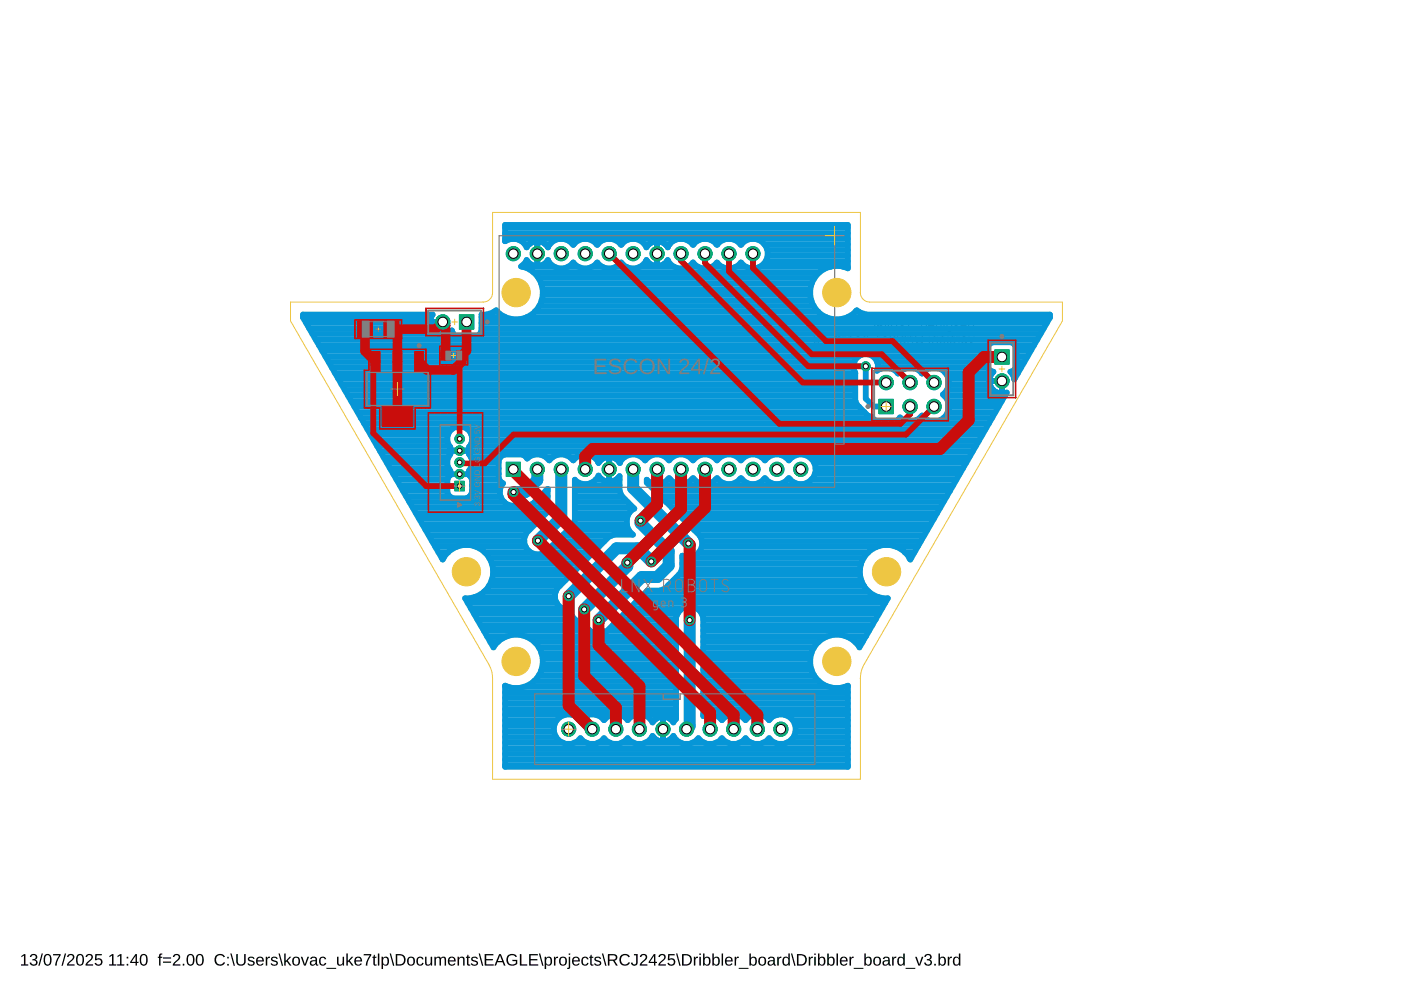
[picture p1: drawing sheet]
<svg xmlns="http://www.w3.org/2000/svg" width="297mm" height="210mm" viewBox="0 0 297 210" stroke-linecap="round" stroke-linejoin="round" font-family="sans-serif">
<path d="M4.5 202.7l.6-.4h.3v2.2h.6v.2h-1.5v-.2h.6v-1.9l-.6 .4zM6.6 202.4a.71 .71 0 0 1 1 0 .71 .71 0 0 1 0 1l-.2 .1a.69 .69 0 0 1 .5 .9 .69 .69 0 0 1-1 .3l-.6-.4v-.2h.3a.49 .49 0 0 0 .7 .4 .49 .49 0 0 0 .2-.8l-.6-.1v-.2a.47 .47 0 0 0 .7-.3 .47 .47 0 0 0-.4-.6 .47 .47 0 0 0-.6 .4h-.3zM8.8 202.2h.3l-.7 2.6h-.3zM9.6 202.4a.91 .91 0 0 1 1.1 .1 .91 .91 0 0 1 .2 1 .89 .89 0 0 1-.3 1.1 .89 .89 0 0 1-1.1-.2l-.2-.5v-.8zM9.8 202.6a1.65 1.65 0 0 0 .1 1.9h.2a1.12 1.12 0 0 0 .5-1.6l-.3-.4zM11.3 202.3h1.6l-.7 1.6-.2 .8h-.3a3.8 3.8 0 0 1 .9-2.1h-1.3zM13.7 202.2h.3l-.7 2.6h-.3zM14.5 202.4a.79 .79 0 0 1 1.2 .2 .79 .79 0 0 1-.5 1.1l-.7 .8h1.3v.2h-1.6l.1-.4 .5-.6a.72 .72 0 0 0 .4-1.2l-.5 .1-.2 .3h-.3zM16.5 202.4a.91 .91 0 0 1 1.1 .1 .91 .91 0 0 1 .2 1 .89 .89 0 0 1-.3 1.1 .89 .89 0 0 1-1.2-.2l-.2-.5v-.8zM16.7 202.6a1.65 1.65 0 0 0 .1 1.9h.2a1.12 1.12 0 0 0 .4-1.6l-.3-.4zM18.4 202.4a.79 .79 0 0 1 1.2 .2 .79 .79 0 0 1-.4 1.1l-.7 .8h1.2v.2h-1.6l.1-.4 .5-.6a.72 .72 0 0 0 .4-1.2l-.5 .1-.1 .3h-.4zM20.2 202.3h1.4v.3h-1.1l-.1 .7a.83 .83 0 0 1 1.2 .2 .83 .83 0 0 1-.1 1.1 .83 .83 0 0 1-1.2 0l-.2-.4 .3-.1a.55 .55 0 0 0 .8 .3 .55 .55 0 0 0 .1-.9 .55 .55 0 0 0-.9 .1h-.3zM23.2 202.7l.6-.4h.3v2.2h.6v.2h-1.6v-.2h.7v-1.9l-.6 .4zM24.9 202.7l.6-.4h.3v2.2h.6v.2h-1.6v-.2h.7v-1.9l-.6 .4zM26.9 202.9h.3v.3h-.3zM26.9 204.4h.3v.3h-.3zM28.7 202.3h.3v1.6h.4v.3h-.4v.5h-.3v-.5h-1.1v-.3zM28.7 202.6l-.8 1.3h.8zM30 202.4a.91 .91 0 0 1 1 .1 .91 .91 0 0 1 .3 1 .89 .89 0 0 1-.3 1.1 .89 .89 0 0 1-1.2-.2l-.2-.5v-.8zM30.2 202.6a1.65 1.65 0 0 0 .1 1.9h.2a1.12 1.12 0 0 0 .4-1.6l-.3-.4zM33.8 202.3l.6-.1v.2l-.4 .2v.3h.4v.2h-.4v1.6h-.3v-1.6h-.2v-.2h.2zM34.6 203h1.7v.2h-1.7zM34.6 203.9h1.7v.2h-1.7zM36.9 202.4a.79 .79 0 0 1 1.2 .2 .79 .79 0 0 1-.4 1.1l-.7 .8h1.2v.2h-1.6l.1-.4 .6-.6a.72 .72 0 0 0 .3-1.2l-.5 .1-.1 .3h-.4zM38.7 204.3h.4v.4h-.4zM39.9 202.4a.91 .91 0 0 1 1.1 .1 .91 .91 0 0 1 .2 1 .89 .89 0 0 1-.3 1.1 .89 .89 0 0 1-1.1-.2l-.2-.5v-.8zM40.1 202.6a1.65 1.65 0 0 0 .1 1.9h.2a1.12 1.12 0 0 0 .5-1.6l-.3-.4zM41.9 202.4a.91 .91 0 0 1 1 .1 .91 .91 0 0 1 .3 1 .89 .89 0 0 1-.3 1.1 .89 .89 0 0 1-1.2-.2l-.2-.5v-.8zM42 202.6a1.65 1.65 0 0 0 .2 1.9h.2a1.12 1.12 0 0 0 .4-1.6l-.3-.4zM45.8 202.6a1.21 1.21 0 0 1 1.9 .3l-.3 .1a.9 .9 0 0 0-1.3-.3 .9 .9 0 0 0-.2 1.3 .84 .84 0 0 0 .8 .5 .84 .84 0 0 0 .7-.5l.3 .1a1.25 1.25 0 0 1-1.8 .4 1.25 1.25 0 0 1-.1-1.9zM48.2 202.9h.3v.3h-.3zM48.2 204.4h.3v.3h-.3zM48.8 202.2h.3l.7 2.6h-.3zM50.1 202.3h.3v1.5a.68 .68 0 0 0 .7 .7 .68 .68 0 0 0 .7-.7v-1.5h.3v1.5a1.01 1.01 0 0 1-1 1 1.01 1.01 0 0 1-1-1zM52.7 203a.85 .85 0 0 1 1.3 .3h-.3a.39 .39 0 0 0-.5-.3 .39 .39 0 0 0-.3 .5l.2 .1a.67 .67 0 0 1 .7 .2 .67 .67 0 0 1 .1 .7 .91 .91 0 0 1-1.4-.2l.2-.1a.45 .45 0 0 0 .6 .4 .45 .45 0 0 0 .3-.5l-.1-.1a.82 .82 0 0 1-.9-.8zM54.5 203.1a.85 .85 0 0 1 1-.2 .85 .85 0 0 1 .4 1h-1.3a.54 .54 0 0 0 .3 .6 .54 .54 0 0 0 .7-.3l.3 .1a.92 .92 0 0 1-1.3 .3 .92 .92 0 0 1-.2-1.3zM54.8 203.2l-.2 .4h1l-.3-.5zM56.3 202.9h.3l.1 .3 .1-.3 .4-.1v.3h-.3l-.2 .3v1.3h-.4zM57.6 203a.85 .85 0 0 1 1.3 .3h-.3a.39 .39 0 0 0-.5-.3 .39 .39 0 0 0-.3 .5l.2 .1a.67 .67 0 0 1 .7 .2 .67 .67 0 0 1 .1 .7 .91 .91 0 0 1-1.4-.2l.3-.1a.45 .45 0 0 0 .5 .4 .45 .45 0 0 0 .3-.5l-.1-.1a.82 .82 0 0 1-.9-.8zM59 202.2h.3l.7 2.6h-.3zM60.3 202.2h.3v1.6l.8-.9h.4l-.8 .8 .8 1h-.4l-.6-.8-.2 .2v.6h-.3zM62.2 203.1a.94 .94 0 0 1 1.4 .5 .94 .94 0 0 1-1.1 1.1l-.3-.2-.2-.4zM62.5 203.1a.86 .86 0 0 0 .3 1.4 .79 .79 0 0 0 .5-.7 .79 .79 0 0 0-.5-.7zM63.8 202.9h.3l.5 1.6 .6-1.6h.3l-.7 1.8h-.3zM66 202.9a.74 .74 0 0 1 .8-.1 .74 .74 0 0 1 .4 .7v.9l.3 .1v.2h-.4l-.2-.3a.63 .63 0 0 1-.8 .4 .63 .63 0 0 1-.4-.8 .63 .63 0 0 1 .8-.4h.4a.42 .42 0 0 0-.3-.5 .42 .42 0 0 0-.5 .3l-.3-.1zM66.1 203.9a.41 .41 0 0 0 .1 .7 .41 .41 0 0 0 .6-.4l.1-.4zM67.9 203.1a.76 .76 0 0 1 1.3 .3h-.4a.48 .48 0 0 0-.6-.3 .48 .48 0 0 0-.2 .7 .48 .48 0 0 0 .2 .7 .48 .48 0 0 0 .7-.4l.3 .1a.79 .79 0 0 1-1 .5 .79 .79 0 0 1-.6-.9zM69.2 205.2h2.1v.2h-2.1zM71.5 202.9h.3v1.1a.45 .45 0 0 0 .5 .5 .45 .45 0 0 0 .3-.6v-1h.3l.1 1.8h-.3v-.3a.63 .63 0 0 1-.8 .3 .63 .63 0 0 1-.4-.6zM73.4 202.2h.3v1.6l.9-.9h.3l-.7 .8 .8 1h-.4l-.6-.8-.3 .2v.6h-.3zM75.3 203.1a.85 .85 0 0 1 1.1-.2 .85 .85 0 0 1 .4 1h-1.4a.54 .54 0 0 0 .4 .6 .54 .54 0 0 0 .6-.3l.3 .1a.92 .92 0 0 1-1.3 .3 .92 .92 0 0 1-.2-1.3zM75.6 203.2l-.2 .4h1l-.3-.5zM77.1 202.3h1.6l-.7 1.6-.1 .8h-.3a3.8 3.8 0 0 1 .8-2.1h-1.3zM79.3 202.4h.2v.5h.3v.2h-.3v1.2l.1 .2h.2v.2h-.5l-.1-.1v-1.5h-.3v-.2h.3zM80.1 202.2h.3v2.5h-.3zM80.9 202.9h.3v.3a.71 .71 0 0 1 .9-.3 .71 .71 0 0 1 .4 .9 .76 .76 0 0 1-1 .9l-.3-.3v1.1h-.3zM81.4 203.1a.84 .84 0 0 0 .3 1.4 .83 .83 0 0 0 0-1.4zM82.6 202.2h.3l.7 2.6h-.3zM83.9 202.3h.8a1.22 1.22 0 0 1 1.3 1.2 1.22 1.22 0 0 1-1.2 1.2h-.9zM84.2 202.6v1.9h.6a1 1 0 0 0 .8-1.3 1 1 0 0 0-1.4-.6zM86.5 203.1a.94 .94 0 0 1 1.5 .5 .94 .94 0 0 1-1.1 1.1l-.4-.2-.2-.4zM86.9 203.1a.86 .86 0 0 0 .2 1.4 .79 .79 0 0 0 .6-.7 .79 .79 0 0 0-.5-.7zM88.5 203.1a.76 .76 0 0 1 1.3 .3h-.3a.48 .48 0 0 0-.7-.3 .48 .48 0 0 0-.2 .7 .48 .48 0 0 0 .2 .7 .48 .48 0 0 0 .7-.4l.3 .1a.79 .79 0 0 1-.9 .5 .79 .79 0 0 1-.6-.9zM90.1 202.9h.3v1.1a.45 .45 0 0 0 .5 .5 .45 .45 0 0 0 .4-.6v-1h.3v1.8h-.3v-.3a.63 .63 0 0 1-.7 .3 .63 .63 0 0 1-.5-.6zM92.1 202.9h.3v.3a.58 .58 0 0 1 .5-.4 .58 .58 0 0 1 .6 .4 .58 .58 0 0 1 .7-.4 .58 .58 0 0 1 .4 .7v1.2h-.3l-.1-1.4a.41 .41 0 0 0-.5-.2 .41 .41 0 0 0-.2 .5v1.1h-.3v-1.4a.41 .41 0 0 0-.6-.2 .41 .41 0 0 0-.2 .5v1.1h-.3zM95.2 203.1a.85 .85 0 0 1 1-.2 .85 .85 0 0 1 .4 1h-1.3a.54 .54 0 0 0 .3 .6 .54 .54 0 0 0 .7-.3l.3 .1a.92 .92 0 0 1-1.4 .3 .92 .92 0 0 1-.1-1.3zM95.4 203.2l-.1 .4h1l-.3-.5zM97 202.9h.3v.3a.63 .63 0 0 1 .7-.4 .63 .63 0 0 1 .5 .7v1.2h-.3v-1.2a.45 .45 0 0 0-.5-.5 .45 .45 0 0 0-.4 .6v1.1h-.3zM99.1 202.4h.2v.5h.4v.2h-.4v1.2l.1 .2h.3v.2h-.5l-.2-.1v-1.5h-.2v-.2h.2zM100.1 203a.85 .85 0 0 1 1.2 .3h-.3a.39 .39 0 0 0-.4-.3 .39 .39 0 0 0-.3 .5l.2 .1a.67 .67 0 0 1 .7 .2 .67 .67 0 0 1 .1 .7 .91 .91 0 0 1-1.5-.2l.3-.1a.45 .45 0 0 0 .5 .4 .45 .45 0 0 0 .4-.5l-.1-.1a.82 .82 0 0 1-1-.8zM101.5 202.2h.3l.7 2.6h-.3zM102.8 202.3h1.8v.3h-1.5v.7h1.4v.3h-1.4v.9h1.6v.2h-1.9zM105.8 202.3h.4l1 2.4h-.4l-.2-.7h-1.1l-.3 .7h-.4zM106 202.5l-.4 1.3h.9zM107.7 202.6a1.27 1.27 0 0 1 1.9 .2l-.3 .1a.93 .93 0 0 0-1.3-.2 .93 .93 0 0 0-.2 1.3 1.03 1.03 0 0 0 1.6 .2v-.4h-.8v-.3h1.1v.8a1.33 1.33 0 0 1-1.9 .2 1.33 1.33 0 0 1-.1-1.9zM110.2 202.3h.4v2.2h1.2v.2h-1.6zM112.2 202.3h1.8v.3h-1.5v.7h1.4v.3h-1.4v.9h1.6v.2h-1.9zM114.3 202.2h.2l.7 2.6h-.2zM115.5 202.9h.3v.3a.71 .71 0 0 1 .9-.3 .71 .71 0 0 1 .4 .9 .76 .76 0 0 1-1 .9l-.3-.3v1.1h-.3zM116 203.1a.84 .84 0 0 0 .3 1.4 .83 .83 0 0 0 0-1.4zM117.4 202.9h.3l.1 .3 .1-.3 .4-.1v.3h-.3l-.2 .3v1.3h-.4zM118.7 203.1a.94 .94 0 0 1 1.5 .5 .94 .94 0 0 1-1.1 1.1l-.4-.2-.1-.4zM119.1 203.1a.86 .86 0 0 0 .3 1.4 .79 .79 0 0 0 .5-.7 .79 .79 0 0 0-.5-.7zM120.6 202.2h.3v.3h-.3zM120.6 202.9h.3v2.1a.45 .45 0 0 1-.6 .4v-.2l.3-.1zM121.5 203.1a.85 .85 0 0 1 1-.2 .85 .85 0 0 1 .4 1h-1.3a.54 .54 0 0 0 .3 .6 .54 .54 0 0 0 .7-.3l.3 .1a.92 .92 0 0 1-1.3 .3 .92 .92 0 0 1-.2-1.3zM121.8 203.2l-.2 .4h1l-.3-.5zM123.5 203.1a.76 .76 0 0 1 1.3 .3h-.4a.48 .48 0 0 0-.6-.3 .48 .48 0 0 0-.2 .7 .48 .48 0 0 0 .2 .7 .48 .48 0 0 0 .7-.4l.3 .1a.79 .79 0 0 1-1 .5 .79 .79 0 0 1-.6-.9zM125.2 202.4h.2v.5h.4v.2h-.4v1.2l.1 .2h.3v.2h-.5l-.1-.1-.1-1.5h-.2v-.2h.2zM126.2 203a.85 .85 0 0 1 1.3 .3h-.3a.39 .39 0 0 0-.5-.3 .39 .39 0 0 0-.3 .5l.2 .1a.67 .67 0 0 1 .7 .2 .67 .67 0 0 1 .1 .7 .91 .91 0 0 1-1.5-.2l.3-.1a.45 .45 0 0 0 .6 .4 .45 .45 0 0 0 .3-.5l-.1-.1a.82 .82 0 0 1-1-.8zM127.6 202.2h.3l.7 2.6h-.3zM128.9 202.3h1.1a.7 .7 0 0 1 .9 .5 .7 .7 0 0 1-.6 .9l.7 1h-.4l-.6-1h-.8v1h-.3zM129.2 202.6v.9h.8a.46 .46 0 0 0 .6-.5 .46 .46 0 0 0-.6-.4zM131.6 202.6a1.21 1.21 0 0 1 1.9 .3l-.3 .1a.9 .9 0 0 0-1.3-.3 .9 .9 0 0 0-.1 1.3 .84 .84 0 0 0 .7 .5 .84 .84 0 0 0 .8-.5l.3 .1a1.25 1.25 0 0 1-1.9 .4 1.25 1.25 0 0 1-.1-1.9zM134.4 202.3h.8v1.7a.73 .73 0 0 1-.7 .8 .73 .73 0 0 1-.7-.7h.3a.4 .4 0 0 0 .4 .4 .4 .4 0 0 0 .4-.5v-1.4h-.5zM135.9 202.4a.79 .79 0 0 1 1.2 .2 .79 .79 0 0 1-.4 1.1l-.7 .8h1.3v.2h-1.7l.1-.4 .6-.6a.72 .72 0 0 0 .3-1.2l-.5 .1-.1 .3h-.3zM138.6 202.3h.4v1.6h.3v.3h-.3v.5h-.3v-.5h-1.2v-.3zM138.7 202.6l-.9 1.3h.9zM139.8 202.4a.79 .79 0 0 1 1.3 .2 .79 .79 0 0 1-.5 1.1l-.7 .8h1.3v.2h-1.6l.1-.4 .5-.6a.72 .72 0 0 0 .4-1.2l-.5 .1-.2 .3h-.3zM141.7 202.3h1.3v.3h-1.1v.7a.83 .83 0 0 1 1.1 .2 .83 .83 0 0 1-.1 1.1 .83 .83 0 0 1-1.1 0l-.3-.4 .3-.1a.55 .55 0 0 0 .8 .3 .55 .55 0 0 0 .1-.9 .55 .55 0 0 0-.8 .1h-.3zM143.3 202.2h.3l.7 2.6h-.3zM144.6 202.3h.8a1.22 1.22 0 0 1 1.3 1.2 1.22 1.22 0 0 1-1.2 1.2h-.9zM144.9 202.6v1.9h.6a1 1 0 0 0 .8-1.3 1 1 0 0 0-1.4-.6zM147.1 202.9h.3v.3l.2-.3 .4-.1v.3h-.4l-.1 .3-.1 1.3h-.3zM148.3 202.2h.3v.3h-.3zM148.3 202.9h.3v1.8h-.3zM149.1 202.2h.3v1a.71 .71 0 0 1 .9-.3 .71 .71 0 0 1 .3 .9 .76 .76 0 0 1-.8 .9l-.4-.3v.3h-.3zM149.6 203.1a.84 .84 0 0 0 .3 1.4 .83 .83 0 0 0 0-1.4zM151 202.2h.3v1a.71 .71 0 0 1 1-.3 .71 .71 0 0 1 .3 .9 .76 .76 0 0 1-.9 .9l-.4-.3v.3h-.3zM151.6 203.1a.84 .84 0 0 0 .2 1.4 .83 .83 0 0 0 0-1.4zM153 202.2h.3v2.5h-.3zM153.9 203.1a.85 .85 0 0 1 1-.2 .85 .85 0 0 1 .5 1h-1.4a.54 .54 0 0 0 .4 .6 .54 .54 0 0 0 .6-.3l.3 .1a.92 .92 0 0 1-1.3 .3 .92 .92 0 0 1-.2-1.3zM154.2 203.2l-.2 .4h1l-.3-.5zM155.7 202.9h.3l.1 .3 .1-.3 .4-.1v.3h-.3l-.2 .3v1.3h-.3zM156.6 205.2h2.1v.2h-2.1zM158.9 202.2h.3v1a.71 .71 0 0 1 .9-.3 .71 .71 0 0 1 .4 .9 .76 .76 0 0 1-.9 .9l-.4-.3v.3h-.3zM159.4 203.1a.84 .84 0 0 0 .3 1.4 .83 .83 0 0 0 0-1.4zM161 203.1a.94 .94 0 0 1 1.5 .5 .94 .94 0 0 1-1.2 1.1l-.3-.2-.2-.4zM161.3 203.1a.86 .86 0 0 0 .3 1.4 .79 .79 0 0 0 .5-.7 .79 .79 0 0 0-.5-.7zM163 202.9a.74 .74 0 0 1 .8-.1 .74 .74 0 0 1 .5 .7v.9l.3 .1v.2h-.4l-.2-.3a.63 .63 0 0 1-.8 .4 .63 .63 0 0 1-.4-.8 .63 .63 0 0 1 .7-.4h.5a.42 .42 0 0 0-.3-.5 .42 .42 0 0 0-.6 .3l-.3-.1zM163.2 203.9a.41 .41 0 0 0 .1 .7 .41 .41 0 0 0 .6-.4l.1-.4zM164.8 202.9h.3v.3l.2-.3 .4-.1v.3h-.4l-.1 .3-.1 1.3h-.3zM166 203.1l.6-.3 .5 .3v-.9h.4v2.5h-.3v-.3a.71 .71 0 0 1-1 .3 .71 .71 0 0 1-.3-.9zM166.3 203.2a.91 .91 0 0 0 .3 1.3 .79 .79 0 0 0 .5-.7 .79 .79 0 0 0-.5-.7zM167.7 202.2h.3l.7 2.6h-.3zM169 202.3h.8a1.22 1.22 0 0 1 1.3 1.2 1.22 1.22 0 0 1-1.2 1.2h-.9zM169.3 202.6v1.9h.5a1 1 0 0 0 .9-1.3 1 1 0 0 0-1.4-.6zM171.5 202.9h.3v.3l.1-.3 .4-.1v.3h-.3l-.2 .3v1.3h-.3zM172.6 202.2h.4v.3h-.4zM172.6 202.9h.4v1.8h-.4zM173.4 202.2h.3v1a.71 .71 0 0 1 1-.3 .71 .71 0 0 1 .3 .9 .76 .76 0 0 1-.9 .9l-.4-.3v.3h-.3zM174 203.1a.84 .84 0 0 0 .2 1.4 .83 .83 0 0 0 0-1.4zM175.4 202.2h.3v1a.71 .71 0 0 1 .9-.3 .71 .71 0 0 1 .4 .9 .76 .76 0 0 1-.9 .9l-.4-.3v.3h-.3zM175.9 203.1a.84 .84 0 0 0 .3 1.4 .83 .83 0 0 0 0-1.4zM177.4 202.2h.3v2.5h-.3zM178.3 203.1a.85 .85 0 0 1 1-.2 .85 .85 0 0 1 .4 1h-1.3a.54 .54 0 0 0 .3 .6 .54 .54 0 0 0 .7-.3l.3 .1a.92 .92 0 0 1-1.4 .3 .92 .92 0 0 1-.1-1.3zM178.5 203.2l-.1 .4h1l-.3-.5zM180.1 202.9h.3v.3l.2-.3 .4-.1v.3h-.3l-.2 .3-.1 1.3h-.3zM181 205.2h2.1v.2h-2.1zM183.3 202.2h.3v1a.71 .71 0 0 1 .9-.3 .71 .71 0 0 1 .3 .9 .76 .76 0 0 1-.8 .9l-.4-.3-.1 .3h-.3zM183.8 203.1a.84 .84 0 0 0 .3 1.4 .83 .83 0 0 0 0-1.4zM185.3 203.1a.94 .94 0 0 1 1.5 .5 .94 .94 0 0 1-1.1 1.1l-.4-.2-.1-.4zM185.7 203.1a.86 .86 0 0 0 .3 1.4 .79 .79 0 0 0 .5-.7 .79 .79 0 0 0-.5-.7zM187.4 202.9a.74 .74 0 0 1 .8-.1 .74 .74 0 0 1 .4 .7v.9l.3 .1v.2h-.4l-.2-.3a.63 .63 0 0 1-.7 .4 .63 .63 0 0 1-.5-.8 .63 .63 0 0 1 .8-.4h.4a.42 .42 0 0 0-.3-.5 .42 .42 0 0 0-.5 .3l-.3-.1zM187.6 203.9a.41 .41 0 0 0 .1 .7 .41 .41 0 0 0 .5-.4l.1-.4zM189.1 202.9h.3l.1 .3 .1-.3 .4-.1v.3h-.3l-.2 .3v1.3h-.3zM190.4 203.1l.5-.3 .6 .3v-.9h.3v2.5h-.3v-.3a.71 .71 0 0 1-.9 .3 .71 .71 0 0 1-.4-.9zM190.7 203.2a.9 .9 0 0 0 .3 1.3 .79 .79 0 0 0 .5-.7 .79 .79 0 0 0-.5-.7zM192 205.2h2.1v.2h-2.1zM194 202.9h.4l.5 1.6 .5-1.6h.4l-.7 1.8h-.4zM196.2 202.4a.71 .71 0 0 1 1.1 0 .71 .71 0 0 1-.1 1l-.2 .1a.69 .69 0 0 1 .6 .9 .69 .69 0 0 1-1.1 .3l-.5-.4-.1-.2h.3a.49 .49 0 0 0 .7 .4 .49 .49 0 0 0 .2-.8l-.6-.1v-.2a.47 .47 0 0 0 .7-.3 .47 .47 0 0 0-.3-.6 .47 .47 0 0 0-.6 .4h-.3zM198.1 204.3h.3v.4h-.3zM199 202.2h.3v1a.71 .71 0 0 1 .9-.3 .71 .71 0 0 1 .4 .9 .76 .76 0 0 1-.9 .9l-.4-.3v.3h-.3zM199.5 203.1a.84 .84 0 0 0 .3 1.4 .83 .83 0 0 0 0-1.4zM200.9 202.9h.3l.1 .3 .1-.3 .4-.1v.3h-.3l-.2 .3v1.3h-.4zM202.2 203.1l.5-.3 .6 .3v-.9h.3v2.5h-.3v-.3a.71 .71 0 0 1-.9 .3 .71 .71 0 0 1-.4-.9zM202.5 203.2a.9 .9 0 0 0 .3 1.3 .79 .79 0 0 0 .5-.7 .79 .79 0 0 0-.5-.7z" fill="#000"/>
<g fill="#808080">
<path d="M205.3 67.7v2.1h.2v-.3a.58 .58 0 0 0 .8 .3 .58 .58 0 0 0 .2-.8 .61 .61 0 0 0-.7-.7l-.3 .2v-.8zM205.6 68.6a.46 .46 0 0 1 .6 0 .46 .46 0 0 1 .1 .6 .4 .4 0 0 1-.5 .4 .4 .4 0 0 1-.3-.6zM203.8 68.4l-.2 .7h1.1a.44 .44 0 0 1-.3 .5 .44 .44 0 0 1-.5-.2l-.3 .1a.73 .73 0 0 0 1.1 .1 .73 .73 0 0 0 .1-1 .73 .73 0 0 0-1-.2zM204 68.5h.4l.3 .4h-.8zM202.2 68.5v.1h.2a.32 .32 0 0 1 .4-.2 .32 .32 0 0 1 .2 .4l-.5 .2a.45 .45 0 0 0-.3 .5 .45 .45 0 0 0 .6 .3l.5-.2 .1-.2h-.2a.37 .37 0 0 1-.5 .3 .37 .37 0 0 1-.2-.5 .64 .64 0 0 0 .8-.7l-.5-.2zM200.6 68.3l.1 1.4a.64 .64 0 0 0 .5 .7 .64 .64 0 0 0 .7-.4h-.3l-.3 .2a.47 .47 0 0 1-.4-.7 .57 .57 0 0 0 .7 .2 .57 .57 0 0 0 .3-.7 .57 .57 0 0 0-.3-.7 .57 .57 0 0 0-.7 .2v-.2zM201.1 68.5a.57 .57 0 0 1 .6 .4 .57 .57 0 0 1-.2 .7 .59 .59 0 0 1-.6-.4 .59 .59 0 0 1 .2-.7zM200 67.7v.3h.3v-.3zM200 68.3v1.5h.3v-1.5zM198.5 68.4l-.1 1.4h.3v-1a.36 .36 0 0 1 .4-.4 .36 .36 0 0 1 .3 .5v.9h.2v-1.5h-.2v.2l-.3-.2zM196.9 68.4l-.1 .7h1.1a.44 .44 0 0 1-.3 .5 .44 .44 0 0 1-.6-.2l-.2 .1a.73 .73 0 0 0 1.1 .1 .73 .73 0 0 0 .1-1 .73 .73 0 0 0-1.1-.2zM197.2 68.5h.4l.3 .4h-.9zM195.3 67.7l-.1 2.1h.3v-.3a.58 .58 0 0 0 .7 .3 .58 .58 0 0 0 .3-.8 .61 .61 0 0 0-.7-.7l-.3 .2v-.8zM195.6 68.6a.46 .46 0 0 1 .6 0 .46 .46 0 0 1 .1 .6 .4 .4 0 0 1-.6 .4 .4 .4 0 0 1-.2-.6zM194.5 68.3v.3h.3v-.3zM194.5 69.5v.3h.3v-.3zM191.8 67.8v.2h.7v1.8h.3v-1.8h.7v-.2zM190.4 68.3l.6 .6-.7 .9h.3l.6-.7 .1 .1v.6h.3v-2.1h-.3v1.3l-.6-.7zM189 68.4a.78 .78 0 0 0 0 1.1 .78 .78 0 0 0 1.1 .1 .78 .78 0 0 0 0-1.1 .78 .78 0 0 0-1.1-.1zM189.2 68.6a.57 .57 0 0 1 .8 .2 .57 .57 0 0 1-.3 .8 .6 .6 0 0 1-.6-.3 .6 .6 0 0 1 .1-.7zM187.3 68.3l.6 1.5h.3l.6-1.5h-.3l-.4 1.3-.5-1.3zM186.1 68.4l-.1 1.1-.3 .3h.4l.1-.3a.51 .51 0 0 0 .6 .4 .51 .51 0 0 0 .4-.7 .51 .51 0 0 0-.6-.3h-.4a.34 .34 0 0 1 .3-.5 .34 .34 0 0 1 .4 .3h.2a.69 .69 0 0 0-1-.3zM186.2 69h.3a.34 .34 0 0 1 .4 .3 .34 .34 0 0 1-.2 .4 .34 .34 0 0 1-.4-.3zM184.6 68.4l-.2 .3h.3a.39 .39 0 0 1 .5-.2 .39 .39 0 0 1 .2 .5 .39 .39 0 0 1-.2 .6 .39 .39 0 0 1-.6-.3h-.2a.67 .67 0 0 0 .9 .4 .67 .67 0 0 0 .3-.9l-.3-.5z"/>
<path d="M205.2 71.3l.6 1.5h.3l.5-1.5h-.2l-.4 1.3-.5-1.3zM203.9 71.5l-.1 .6h1a.44 .44 0 0 1-.2 .5 .44 .44 0 0 1-.6-.2l-.2 .1a.73 .73 0 0 0 1 .1 .73 .73 0 0 0 .2-1 .73 .73 0 0 0-1.1-.1zM204.1 71.6l.5-.1 .2 .4h-.8zM202.7 71.3v.2l.3 .1 .2 .2v1h.2l.1-1.5h-.3v.3l-.1-.2zM201.5 71.5l-.1 .2h.2a.32 .32 0 0 1 .4-.3 .32 .32 0 0 1 .2 .4l-.5 .2a.45 .45 0 0 0-.3 .6 .45 .45 0 0 0 .6 .3l.5-.3 .1-.1-.2-.1a.37 .37 0 0 1-.4 .3 .37 .37 0 0 1-.3-.4l.1-.1a.64 .64 0 0 0 .7-.7l-.5-.2zM200.8 70.8v.2h.3v-.2zM200.8 71.3v1.5h.3v-1.5zM199.3 71.5a.78 .78 0 0 0-.1 1.1 .78 .78 0 0 0 1.1 .1 .78 .78 0 0 0 .1-1.1 .78 .78 0 0 0-1.1-.1zM199.5 71.6a.57 .57 0 0 1 .8 .3 .57 .57 0 0 1-.3 .7 .6 .6 0 0 1-.6-.3 .6 .6 0 0 1 .1-.7zM197.7 71.4l-.1 1.4h.3v-.9a.36 .36 0 0 1 .4-.4 .36 .36 0 0 1 .3 .5v.8h.2v-1.5h-.2v.3l-.3-.3zM196.9 71.3v.3h.3v-.3zM196.9 72.5v.3h.3v-.3zM194.2 71.1a1 1 0 0 0-.2 1.1 1 1 0 0 0 .9 .6h.7v-1.9h-.9zM194.4 71.3l1-.2v1.5a.85 .85 0 0 1-1.1-.3 .85 .85 0 0 1 .1-1zM192.9 71.3v.2l.3 .1 .1 .2v1h.3v-1.5h-.2v.3l-.2-.2zM192.4 70.8v.2h.3v-.2zM192.4 71.3v1.5h.3v-1.5zM191 71.4a.79 .79 0 0 0-.3 .9 .79 .79 0 0 0 .9 .5l.2-.2v.2h.2v-2h-.2v.8l-.3-.3zM191.1 71.6a.54 .54 0 0 1 .7 .2 .54 .54 0 0 1-.1 .7 .46 .46 0 0 1-.6 0 .46 .46 0 0 1-.1-.6zM189.4 71.4a.79 .79 0 0 0-.3 .9 .79 .79 0 0 0 .9 .5l.2-.2v.2h.2v-2h-.2v.8l-.3-.3zM189.5 71.6a.54 .54 0 0 1 .7 .2 .54 .54 0 0 1-.1 .7 .46 .46 0 0 1-.6 0 .46 .46 0 0 1-.1-.6zM188.6 70.8v2h.2v-2zM187.1 71.5l-.2 .6h1.1a.44 .44 0 0 1-.3 .5 .44 .44 0 0 1-.5-.2l-.2 .1a.73 .73 0 0 0 1 .1 .73 .73 0 0 0 .1-1 .73 .73 0 0 0-1-.1zM187.3 71.6l.5-.1 .2 .4h-.8zM185.9 71.3v.2l.3 .1 .1 .2 .1 1h.2v-1.5h-.2v.3l-.2-.2zM184.2 73.2v.2h1.7v-.2zM183 71.4a.79 .79 0 0 0-.2 .9 .79 .79 0 0 0 .8 .5l.2-.2v.2h.3v-2h-.3v.8l-.3-.3zM183.1 71.6a.54 .54 0 0 1 .7 .2 .54 .54 0 0 1-.1 .7 .46 .46 0 0 1-.6 0 .46 .46 0 0 1 0-.6zM181.4 71.5a.78 .78 0 0 0-.1 1.1 .78 .78 0 0 0 1.1 .1 .78 .78 0 0 0 .1-1.1 .78 .78 0 0 0-1.1-.1zM181.6 71.6a.57 .57 0 0 1 .7 .3 .57 .57 0 0 1-.2 .7 .6 .6 0 0 1-.6-.3 .6 .6 0 0 1 .1-.7zM179.9 71.4l-.2 1.2-.2 .2h.3l.2-.3a.51 .51 0 0 0 .6 .4 .51 .51 0 0 0 .4-.6 .51 .51 0 0 0-.7-.4h-.3a.34 .34 0 0 1 .2-.4 .34 .34 0 0 1 .4 .2h.3a.69 .69 0 0 0-1-.3zM180 72.1h.3a.34 .34 0 0 1 .4 .2 .34 .34 0 0 1-.3 .4 .34 .34 0 0 1-.4-.3zM178.6 71.3v.2l.3 .1 .1 .2 .1 1h.2v-1.5h-.2v.3l-.2-.2zM177.2 70.8l-.1 2h.3v-.2a.58 .58 0 0 0 .7 .2 .58 .58 0 0 0 .3-.7 .61 .61 0 0 0-.7-.8l-.3 .3v-.8zM177.5 71.6a.46 .46 0 0 1 .6 .1 .46 .46 0 0 1 .1 .6 .4 .4 0 0 1-.6 .4 .4 .4 0 0 1-.2-.6zM175.3 73.2v.2h1.7v-.2zM174 71.3l.5 1.5h.3l.6-1.5h-.3l-.4 1.3-.5-1.3zM172.7 71a.49 .49 0 0 0-.2 .5 .49 .49 0 0 0 .4 .3 .58 .58 0 0 0-.3 .9 .58 .58 0 0 0 .9 .1l.3-.5h-.2a.4 .4 0 0 1-.6 .4 .4 .4 0 0 1-.1-.7l.5-.1v-.2a.38 .38 0 0 1-.6-.2 .38 .38 0 0 1 .3-.5 .38 .38 0 0 1 .4 .4l.3-.1a.67 .67 0 0 0-1.1-.3z"/>
</g>
<g fill="none" stroke="#0696d7" stroke-width="1.2">
<path d="M107.1 51.1v-3.4h72.7v9.2a5.7 5.7 0 0 0-7.3 2.3 5.7 5.7 0 0 0 1.6 7.4 5.7 5.7 0 0 0 7.6-.8l.6 .4M107.1 51.1a3.1 3.1 0 0 1 4.6 1.4 2.62 2.62 0 0 1 4.5 0 3.1 3.1 0 0 1 5.3-.6 3.1 3.1 0 0 1 5.1 0 3.1 3.1 0 0 1 5.1 0 3.1 3.1 0 0 1 5.4 .6 2.62 2.62 0 0 1 4.5 0 3.1 3.1 0 0 1 5.3-.6 3.1 3.1 0 0 1 5.1 0 3.1 3.1 0 0 1 5.1 0 3.2 3.2 0 0 1 4.7-.5 3.2 3.2 0 0 1 0 4.7 3.2 3.2 0 0 1-4.7-.5 3.1 3.1 0 0 1-5.1 0 3.1 3.1 0 0 1-5.1 0 3.1 3.1 0 0 1-5.3-.5 2.65 2.65 0 0 1-4.5 0 3.1 3.1 0 0 1-5.4 .5 3.1 3.1 0 0 1-5.1 0 3.1 3.1 0 0 1-5.1 0 3.1 3.1 0 0 1-5.3-.5 2.65 2.65 0 0 1-4.5 0l-.2 .5-1 .9a5.7 5.7 0 0 1 3.9 8.3 5.7 5.7 0 0 1-9.2 1l-.6 .4M107.1 51.1v.1M107.1 50.6h72.7M107.1 49.4h72.7M107.1 48.3h72.7M110.7 56.6h6.9M111.3 51.8h.9M111.5 55.4h.3M113.1 57.7h60.6M113.9 55.4h.1M113.9 51.2v5.2"/>
<path d="M113.9 53.8h.1M113.9 54.2h.1M113.9 53h.1M113.9 51.8h.1M114.2 58.9h58.5M115.7 51.8h.9M116 55.4h.3M120.4 56.6h2.2M121.4 51.8h.2M125.5 56.6h2.2M126.5 51.8h.2M130.6 56.6h2.2"/>
<path d="M131.6 51.8h.2M135.7 56.6h7.2M136.7 51.8h.9M136.9 55.4h.3M139.3 51.2v5.2M139.3 53.8h.1M139.3 55.4h.1M139.3 54.2h.1M139.3 53h.1M139.3 51.8h.1M141.1 51.8h.9M141.4 55.4h.3"/>
<path d="M145.8 56.6h2.2M146.8 51.8h.2M150.9 56.6h2.2M151.9 51.8h.2M156 56.6h2.2M157 51.8h.2M161.1 56.6h15M162.1 51.8h17.7M162.3 55.4h17.5M162.7 53h17.1M162.8 54.2h17M178.7 56.6h1.1"/>
<path d="M64.2 67.2h27.2M64.9 68.4h26.3M65.6 69.6h26M66.3 70.8h26.8M66.9 72h153M67.6 73.2h142M68.3 74.4h141M69 75.6h113M69.7 76.8h111.4M70.4 77.9h110.6M71 79.1h110.3M91.2 68.3h2.7"/>
<path d="M91.4 67.2l.3-.5h-27.5v.6l29.7 51.3a5.7 5.7 0 0 1 9.9-.2 5.7 5.7 0 0 1-5.2 8.5l6 10.4a5.7 5.7 0 0 1 7.6-2 5.7 5.7 0 0 1 2.3 7.5 5.7 5.7 0 0 1-7.4 2.6v17.2h72.7v-17.2a5.7 5.7 0 0 1-7.4-2.6 5.7 5.7 0 0 1 2.2-7.5 5.7 5.7 0 0 1 7.6 2l6-10.4a5.7 5.7 0 0 1-5.2-8.5 5.7 5.7 0 0 1 10 .2l20.4-35.4a2.66 2.66 0 0 1-3.2-1 2.66 2.66 0 0 1 .4-3.4 1.51 1.51 0 0 1-1.3-1.3v-3.7l.2-.5 .5-.5 .6-.2h3.7l.6 .2 .4 .5 .3 .5v3.7l-.3 .6-.4 .5-.6 .2M93.9 68.3h.1M93.9 68.3v2.6M93.9 70.8h.1M93.9 69.6h.1M93.9 68.4v.1M94.6 70.8h1.6M101.7 70.8h118.9M102.1 69.6h119.2M102.1 68.4h119.9M102.1 67.2h5M104.6 66.2l-1.4 .5h-1.1v3.4l-.3 .6-.4 .5-.6 .2h-3.7a1.65 1.65 0 0 1-1.3-1.3 2.64 2.64 0 0 1-3.4 .4 2.64 2.64 0 0 1-1-3.3"/>
<path d="M104.6 66.2v.1M104.8 66.1h.7M111.7 67.2h63.4M113.4 66.1h60.1M114.3 64.9h58.2M114.8 60.1h57.3M114.8 63.7h57.2M115.1 62.5h56.7M115.1 61.3h56.7M179.7 67.2h42.9M181.4 66.1h.7M182.3 66.2l1.4 .5h38.9v.6l-7.5 13.1-.4-1-.5-.6"/>
<path d="M182.3 66.2v.1M183.6 77.7v6.8l1.6 1.7h2.7M185.1 75.6h24.2M185.9 76.8h23.4M186.1 77.9h23.3M190.3 79.1h.2M195.4 79.1h.2M200.5 79.1h9.9M214.2 78.8h.1M214.5 79.1h1.3M215.2 73.2h4M215.4 77.9h1.1"/>
<path d="M215.6 76.8h1.6M215.6 75.6h2.3M215.6 74.4h2.9M71.7 80.3h109.6M72.4 81.5h108.9M73.1 82.7h108.2M73.8 83.9h107.5M74.5 85h106.9M75.2 86.2h106.9M75.8 87.4h107.5M76.5 88.6h108.5M77.2 89.8h132.4"/>
<path d="M77.9 91h17.9M78.6 92.2h16.4M79.3 93.4h15.5M79.9 94.6h15.3M80.6 95.7h14.7M81.3 96.9h13.8M82 98.1h12.8M82.7 99.3h12.4M95.3 95.7l.2-.9a2.63 2.63 0 0 1 .1-3.7 2.63 2.63 0 0 1 3.7 0 2.63 2.63 0 0 1 .1 3.7l.2 .9M95.3 95.7l.2 .6a2.5 2.5 0 0 0 0 3.5l-.1 1.1-.6 .8v2.7l.3 .6 .4 .4 .6 .3h2.7l.6-.3 .4-.4 .3-.6v-2.7l-.5-.8-.2-1.1a2.5 2.5 0 0 0 0-3.5l.2-.6M95.3 95.5h4.3M96.6 95.5l.1 .1"/>
<path d="M98.3 95.5v.1M99.1 91h109.9M99.6 95.7h106.6M99.7 94.6h107.2M99.8 99.3h5.9M99.8 96.9h6.3M99.9 92.2h108.4M100.1 98.1h5.6M100.1 93.4h107.5M111.6 96.9h.5M115.8 96.9h1.4M120.8 96.9h1.4"/>
<path d="M125.9 96.9h2.7M126.9 98.1h.1M126.9 98.1a3.1 3.1 0 0 0-5.4-.5 3.1 3.1 0 0 0-5 0 3 3 0 0 0-4.7-.4l-.5-.6-.6-.2h-3.7l-.6 .2-.4 .5-.3 .6v3.6l.3 .6 .7 .6a2.9 2.9 0 0 0 1.6 4.7h3.7l1-.4 3.1-3.1v4.8l-4.5 4.5a2.94 2.94 0 0 0 .4 3.7 2.94 2.94 0 0 0 3.7 .4l5.7-5.8 .5-1v-8.6a3 3 0 0 0 5-.9 2.62 2.62 0 0 0 4.5 .1v3.2l.4 1 2.7 2.7a3.3 3.3 0 0 0-.3 5.6h-4l-1.1 .4-11 11a2.91 2.91 0 0 0 0 3.2 2.91 2.91 0 0 0 2.9 1.3 2.77 2.77 0 0 0 3.1 2.8 2.91 2.91 0 0 0 4.4 1.8l8.7-8.7h2.7l1.1-.4 3.2-3.2 .5-1.1v-2.7a2.9 2.9 0 0 0 3.5-.6 2.9 2.9 0 0 0 .2-3.6l-11.3-11.3v-.6a3 3 0 0 0 4.8-.3 3.1 3.1 0 0 0 5 0 3.1 3.1 0 0 0 5.1 0 3.1 3.1 0 0 0 5.1 0 3.1 3.1 0 0 0 5.1 0 3.1 3.1 0 0 0 5.1 0 3.2 3.2 0 0 0 4.6 .4 3.2 3.2 0 0 0 0-4.7 3.2 3.2 0 0 0-4.6 .5 3.1 3.1 0 0 0-5.1 0 3.1 3.1 0 0 0-5.1 0 3.1 3.1 0 0 0-5.1 0 3.1 3.1 0 0 0-5.1 0 3.1 3.1 0 0 0-5 0 3.1 3.1 0 0 0-5.1 0 3.1 3.1 0 0 0-5.4 .5M126.9 98.1a2.63 2.63 0 0 1 4.5 0M129.2 96.9v5.2M129.2 99.5h.1M129.2 99.3h.1M129.2 98.1h.1M129.2 96.9h.1M129.7 96.9h2.7M131.4 98.1h.1M136.1 96.9h1.4"/>
<path d="M141.2 96.9h1.4M146.2 96.9h1.4M151.3 96.9h1.4M156.4 96.9h1.4M161.5 96.9h1.4M166.5 96.9h1.5M171.6 96.9h33.9M172.6 98.1h32.2M172.9 99.3h31.3M185 88.6l-.1-.2-.9-.3-2.3-2.3-.4-.8v-6a2.59 2.59 0 0 1 2-3.9 2.59 2.59 0 0 1 2.6 3.5 3.1 3.1 0 0 1 4.5 .6 3.1 3.1 0 0 1 5.1 0 3.2 3.2 0 0 1 4.8-.4 3.2 3.2 0 0 1-.4 4.9 3.2 3.2 0 0 1 .4 4.7 3.2 3.2 0 0 1-4.8-.3 3.1 3.1 0 0 1-4.7 .4v.1M185 88.6l.4 .5 .6 .2h3.7l.6-.2 .5-.5M190.8 88.6h.1"/>
<path d="M195 88.6h1M200 88.6h10.3M200.2 83.9h12.9M200.8 82.7h9.8M200.9 87.4h10.1M201 85h11.4M201.1 80.3h8.7M201.2 86.2h10.5M201.2 81.5h8.7M209.8 80.8h2.6M212.4 80.8v2.6M212.4 80.8h.1"/>
<path d="M212.4 82.7h.1M212.4 81.5h.1M215 80.3h.1M83.4 100.5h11.9M84.1 101.7h10.8M84.8 102.9h10M85.4 104.1h9.4M86.1 105.2h9.3M86.8 106.4h20.1M87.5 107.6h28.6M88.2 108.8h27.6M88.9 110h25.7"/>
<path d="M89.6 111.2h23.9M90.2 112.4h22.1M90.9 113.5h20.5M91.6 114.7h19.6M92.3 115.9h4.5M93 117.1h2M93.7 118.3h.4M95.3 100.5h4.5l.2 .3M95.4 100.5l-.2 .3M95.8 100.5l.1 .1M99.1 100.5v.1M99.6 105.2h6.6"/>
<path d="M99.6 100.5h6.1M100.1 101.7h5.8M100.1 104.1h5.9M100.1 102.9h6.3M100.9 115.9h10.6M102.7 117.1h9.8M103.7 118.3h20.9M104.3 119.5h19.1M113.3 106.4h2.8M114.5 105.2h1.6M115.6 117.1h10.2M115.7 104.1h.4"/>
<path d="M116.9 115.9h10.1M118 114.7h10.2M119.2 113.5h10.6M120.4 112.4h12.9M121.5 111.2h11.4M121.9 110h11M121.9 108.8h11.5M121.9 107.6h12.4M121.9 106.4h11.2M121.9 105.2h10M121.9 104.1h9.5M121.9 102.9h9.5"/>
<path d="M126.3 101.7h1.4M129.2 101.7h.1M129.2 100.5h.1M130.6 101.7h.8M137.6 102.9h64.5M138.9 104.1h62.5M140 105.2h60.7M141.2 106.4h58.8M141.5 101.7h.7M142.4 107.6h56.9M143.6 108.8h55.1M144.7 119.5h37.9"/>
<path d="M144.7 118.3h38.4M144.8 110h53.2M146 111.2h51.3M146.6 101.7h.6M147.2 112.4h49.4M148.2 117.1h35.9M148.3 113.5h47.6M148.8 115.9h37.1M148.8 114.7h46.4M151.7 101.7h.6M156.8 101.7h.6M161.9 101.7h.6"/>
<path d="M166.9 101.7h.7M172 101.7h30.8M172.8 100.5h30.7M190 115.9h4.6M191.8 117.1h2.1M192.8 118.3h.4M99.1 127.8h18.9M99.8 129h19.4M100.5 130.2h20.7M100.6 126.6h17.1M101.2 131.4h20.7M101.9 132.5h22.3"/>
<path d="M102.6 133.7h22.5M102.7 125.4h15.2M103.3 134.9h4.2M103.7 124.2h15M103.9 136.1h1.7M104.2 123h15.7M104.5 121.9h16.6M104.5 120.7h17.7M111.4 134.9h31.9M113.3 136.1h30M114.3 137.3h29M114.8 138.5h28.5"/>
<path d="M115.1 139.7h28.2M128.8 133.7h14.5M129.9 132.5h13.4M131.1 131.4h12.2M132.3 130.2h11.4M133.5 129h11.3M134.7 127.8h53M135.9 126.6h50.4M137.1 125.4h47.1M141.6 124.2h41.6M142.7 123h39.9M143.9 121.9h38.4"/>
<path d="M144.6 120.7h37.7M147.7 129h39.3M148.8 130.2h37.5M149.1 139.7h22.7M149.1 138.5h22.9M149.1 137.3h23.5M149.1 136.1h24.5M149.1 134.9h26.4M149.1 133.7h35.2M149.1 132.5h35.9M149.1 131.4h36.6M179.4 134.9h4.2"/>
<path d="M181.3 136.1h1.6M107.1 159.9h72.7M107.1 158.7h72.7M107.1 157.5h12.3M107.1 156.3h10.8M107.1 155.1h10.4M107.1 153.9h10.4M107.1 152.7h10.9M107.1 151.5h12.7M107.1 150.3h36.2M107.1 149.2h36.2M107.1 148h36.2"/>
<path d="M107.1 146.8h36.2M107.1 145.6h.6M111.2 145.6h32.1M113.2 144.4h30.1M114.2 143.2h29.1M114.8 142h28.5M115.1 140.8h28.2M117.9 152.8a3.2 3.2 0 0 1 5.2-.1 3.1 3.1 0 0 1 5 0 3.1 3.1 0 0 1 5 0 3.1 3.1 0 0 1 5.2 .5 2.62 2.62 0 0 1 4.5 0l.5-.8v-21.5a2.93 2.93 0 0 1 2.9-2.3 2.93 2.93 0 0 1 2.9 2.3v20.9a3 3 0 0 1 4 .9 3.1 3.1 0 0 1 5 0 3.1 3.1 0 0 1 5 0 3.2 3.2 0 0 1 4.6-.4 3.2 3.2 0 0 1 0 4.6 3.2 3.2 0 0 1-4.6-.4 3.1 3.1 0 0 1-5 0 3.1 3.1 0 0 1-5 0 3.1 3.1 0 0 1-5 0 3.1 3.1 0 0 1-5.3-.5 2.62 2.62 0 0 1-4.5 0 3.1 3.1 0 0 1-5.2 .5 3.1 3.1 0 0 1-5 0 3.1 3.1 0 0 1-5 0 3.2 3.2 0 0 1-4.4 .7 3.2 3.2 0 0 1-.8-4.4zM121.3 151.5h3.5M121.8 157.5h2.6M126.3 151.5h3.5M126.8 157.5h2.5"/>
<path d="M131.3 151.5h3.5M131.8 157.5h2.5M136.3 151.5h7M136.8 157.5h7.6M138.1 152.7h.6M138.2 156.3h.3M140.6 152v5.2M140.6 154.6h.1M140.6 156.3h.1M140.6 155.1h.1M140.6 153.9h.1M140.6 152.7h.1"/>
<path d="M142.4 152.7h.6M142.6 156.3h.3M146.8 157.5h2.6M149.1 151.5h.7M149.1 150.3h30.7M149.1 149.2h30.7M149.1 148h30.7M149.1 146.8h30.7M149.1 145.6h26.6M149.1 144.4h24.5M149.1 143.2h23.5M149.1 142h23"/>
<path d="M149.1 140.8h22.7M151.3 151.5h3.5M151.8 157.5h2.5M156.3 151.5h3.5M156.8 157.5h2.5M161.3 151.5h3.5M161.8 157.5h2.5M166.3 151.5h13.5M166.8 157.5h13M168.1 152.7h11.7M168.2 156.3h11.6M168.7 153.9h11.1"/>
<path d="M168.7 155.1h11.1M179.2 145.6h.6M107.1 162.2h72.7M107.1 161h72.7"/>
</g>
<path d="M113.9 99.5v2.3l-2.5 2.5h-2.5M119 99.5v10.2l-5 4.9M134.2 99.5v4l11.8 11.7M133 119.3v.8l-9.1 9.1M135.8 110.4v.5l6 6v3l-2.4 2.4h-3.3l-9.2 9.2M138.1 119l-2.8-2.8h-4.6l-10.1 10.2M146.2 131.5v22.4l-.6 .7" fill="none" stroke="#0696d7" stroke-width="2.5"/>
<path d="M210.9 74.2h3.1v3h-3.1z" fill="#0dab76" stroke="#0dab76" stroke-width=".21"/>
<circle cx="212.4" cy="75.7" r="1.02" fill="#fff" stroke="#000" stroke-width=".21"/>
<circle cx="212.4" cy="80.8" r="1.52" fill="#0dab76" stroke="#0dab76" stroke-width=".21"/>
<circle cx="212.4" cy="80.8" r="1.02" fill="#fff" stroke="#000" stroke-width=".21"/>
<path d="M97.4 66.7h3.1v3.1h-3.1z" fill="#0dab76" stroke="#0dab76" stroke-width=".21"/>
<circle cx="98.9" cy="68.3" r="1.02" fill="#fff" stroke="#000" stroke-width=".21"/>
<circle cx="93.9" cy="68.3" r="1.52" fill="#0dab76" stroke="#0dab76" stroke-width=".21"/>
<circle cx="93.9" cy="68.3" r="1.02" fill="#fff" stroke="#000" stroke-width=".21"/>
<path d="M186.4 84.7h3v3h-3z" fill="#0dab76" stroke="#0dab76" stroke-width=".21"/>
<circle cx="187.9" cy="86.2" r="1.02" fill="#fff" stroke="#000" stroke-width=".21"/>
<circle cx="187.9" cy="81.1" r="1.52" fill="#0dab76" stroke="#0dab76" stroke-width=".21"/>
<circle cx="187.9" cy="81.1" r="1.02" fill="#fff" stroke="#000" stroke-width=".21"/>
<circle cx="193" cy="86.2" r="1.52" fill="#0dab76" stroke="#0dab76" stroke-width=".21"/>
<circle cx="193" cy="86.2" r="1.02" fill="#fff" stroke="#000" stroke-width=".21"/>
<circle cx="193" cy="81.1" r="1.52" fill="#0dab76" stroke="#0dab76" stroke-width=".21"/>
<circle cx="193" cy="81.1" r="1.02" fill="#fff" stroke="#000" stroke-width=".21"/>
<circle cx="198" cy="86.2" r="1.52" fill="#0dab76" stroke="#0dab76" stroke-width=".21"/>
<circle cx="198" cy="86.2" r="1.02" fill="#fff" stroke="#000" stroke-width=".21"/>
<circle cx="198" cy="81.1" r="1.52" fill="#0dab76" stroke="#0dab76" stroke-width=".21"/>
<circle cx="198" cy="81.1" r="1.02" fill="#fff" stroke="#000" stroke-width=".21"/>
<circle cx="159.6" cy="53.8" r="1.5" fill="#0dab76" stroke="#0dab76" stroke-width=".21"/>
<circle cx="159.6" cy="53.8" r=".99" fill="#fff" stroke="#000" stroke-width=".21"/>
<circle cx="154.6" cy="53.8" r="1.5" fill="#0dab76" stroke="#0dab76" stroke-width=".21"/>
<circle cx="154.6" cy="53.8" r=".99" fill="#fff" stroke="#000" stroke-width=".21"/>
<circle cx="149.5" cy="53.8" r="1.5" fill="#0dab76" stroke="#0dab76" stroke-width=".21"/>
<circle cx="149.5" cy="53.8" r=".99" fill="#fff" stroke="#000" stroke-width=".21"/>
<circle cx="144.4" cy="53.8" r="1.5" fill="#0dab76" stroke="#0dab76" stroke-width=".21"/>
<circle cx="144.4" cy="53.8" r=".99" fill="#fff" stroke="#000" stroke-width=".21"/>
<circle cx="139.3" cy="53.8" r="1.5" fill="#0dab76" stroke="#0dab76" stroke-width=".21"/>
<circle cx="139.3" cy="53.8" r=".99" fill="#fff" stroke="#000" stroke-width=".21"/>
<circle cx="134.2" cy="53.8" r="1.5" fill="#0dab76" stroke="#0dab76" stroke-width=".21"/>
<circle cx="134.2" cy="53.8" r=".99" fill="#fff" stroke="#000" stroke-width=".21"/>
<circle cx="129.2" cy="53.8" r="1.5" fill="#0dab76" stroke="#0dab76" stroke-width=".21"/>
<circle cx="129.2" cy="53.8" r=".99" fill="#fff" stroke="#000" stroke-width=".21"/>
<circle cx="124.1" cy="53.8" r="1.5" fill="#0dab76" stroke="#0dab76" stroke-width=".21"/>
<circle cx="124.1" cy="53.8" r=".99" fill="#fff" stroke="#000" stroke-width=".21"/>
<circle cx="119" cy="53.8" r="1.5" fill="#0dab76" stroke="#0dab76" stroke-width=".21"/>
<circle cx="119" cy="53.8" r=".99" fill="#fff" stroke="#000" stroke-width=".21"/>
<circle cx="113.9" cy="53.8" r="1.5" fill="#0dab76" stroke="#0dab76" stroke-width=".21"/>
<circle cx="113.9" cy="53.8" r=".99" fill="#fff" stroke="#000" stroke-width=".21"/>
<circle cx="108.8" cy="53.8" r="1.5" fill="#0dab76" stroke="#0dab76" stroke-width=".21"/>
<circle cx="108.8" cy="53.8" r=".99" fill="#fff" stroke="#000" stroke-width=".21"/>
<circle cx="169.8" cy="99.5" r="1.5" fill="#0dab76" stroke="#0dab76" stroke-width=".21"/>
<circle cx="169.8" cy="99.5" r=".99" fill="#fff" stroke="#000" stroke-width=".21"/>
<circle cx="164.7" cy="99.5" r="1.5" fill="#0dab76" stroke="#0dab76" stroke-width=".21"/>
<circle cx="164.7" cy="99.5" r=".99" fill="#fff" stroke="#000" stroke-width=".21"/>
<circle cx="159.6" cy="99.5" r="1.5" fill="#0dab76" stroke="#0dab76" stroke-width=".21"/>
<circle cx="159.6" cy="99.5" r=".99" fill="#fff" stroke="#000" stroke-width=".21"/>
<circle cx="154.6" cy="99.5" r="1.5" fill="#0dab76" stroke="#0dab76" stroke-width=".21"/>
<circle cx="154.6" cy="99.5" r=".99" fill="#fff" stroke="#000" stroke-width=".21"/>
<circle cx="149.5" cy="99.5" r="1.5" fill="#0dab76" stroke="#0dab76" stroke-width=".21"/>
<circle cx="149.5" cy="99.5" r=".99" fill="#fff" stroke="#000" stroke-width=".21"/>
<circle cx="144.4" cy="99.5" r="1.5" fill="#0dab76" stroke="#0dab76" stroke-width=".21"/>
<circle cx="144.4" cy="99.5" r=".99" fill="#fff" stroke="#000" stroke-width=".21"/>
<circle cx="139.3" cy="99.5" r="1.5" fill="#0dab76" stroke="#0dab76" stroke-width=".21"/>
<circle cx="139.3" cy="99.5" r=".99" fill="#fff" stroke="#000" stroke-width=".21"/>
<circle cx="134.2" cy="99.5" r="1.5" fill="#0dab76" stroke="#0dab76" stroke-width=".21"/>
<circle cx="134.2" cy="99.5" r=".99" fill="#fff" stroke="#000" stroke-width=".21"/>
<circle cx="129.2" cy="99.5" r="1.5" fill="#0dab76" stroke="#0dab76" stroke-width=".21"/>
<circle cx="129.2" cy="99.5" r=".99" fill="#fff" stroke="#000" stroke-width=".21"/>
<circle cx="124.1" cy="99.5" r="1.5" fill="#0dab76" stroke="#0dab76" stroke-width=".21"/>
<circle cx="124.1" cy="99.5" r=".99" fill="#fff" stroke="#000" stroke-width=".21"/>
<circle cx="119" cy="99.5" r="1.5" fill="#0dab76" stroke="#0dab76" stroke-width=".21"/>
<circle cx="119" cy="99.5" r=".99" fill="#fff" stroke="#000" stroke-width=".21"/>
<circle cx="113.9" cy="99.5" r="1.5" fill="#0dab76" stroke="#0dab76" stroke-width=".21"/>
<circle cx="113.9" cy="99.5" r=".99" fill="#fff" stroke="#000" stroke-width=".21"/>
<path d="M107.3 98h3v3h-3z" fill="#0dab76" stroke="#0dab76" stroke-width=".21"/>
<circle cx="108.8" cy="99.5" r=".99" fill="#fff" stroke="#000" stroke-width=".21"/>
<circle cx="120.6" cy="154.6" r="1.5" fill="#0dab76" stroke="#0dab76" stroke-width=".21"/>
<circle cx="120.6" cy="154.6" r=".99" fill="#fff" stroke="#000" stroke-width=".21"/>
<circle cx="125.6" cy="154.6" r="1.5" fill="#0dab76" stroke="#0dab76" stroke-width=".21"/>
<circle cx="125.6" cy="154.6" r=".99" fill="#fff" stroke="#000" stroke-width=".21"/>
<circle cx="130.6" cy="154.6" r="1.5" fill="#0dab76" stroke="#0dab76" stroke-width=".21"/>
<circle cx="130.6" cy="154.6" r=".99" fill="#fff" stroke="#000" stroke-width=".21"/>
<circle cx="135.6" cy="154.6" r="1.5" fill="#0dab76" stroke="#0dab76" stroke-width=".21"/>
<circle cx="135.6" cy="154.6" r=".99" fill="#fff" stroke="#000" stroke-width=".21"/>
<circle cx="140.6" cy="154.6" r="1.5" fill="#0dab76" stroke="#0dab76" stroke-width=".21"/>
<circle cx="140.6" cy="154.6" r=".99" fill="#fff" stroke="#000" stroke-width=".21"/>
<circle cx="145.6" cy="154.6" r="1.5" fill="#0dab76" stroke="#0dab76" stroke-width=".21"/>
<circle cx="145.6" cy="154.6" r=".99" fill="#fff" stroke="#000" stroke-width=".21"/>
<circle cx="150.6" cy="154.6" r="1.5" fill="#0dab76" stroke="#0dab76" stroke-width=".21"/>
<circle cx="150.6" cy="154.6" r=".99" fill="#fff" stroke="#000" stroke-width=".21"/>
<circle cx="155.6" cy="154.6" r="1.5" fill="#0dab76" stroke="#0dab76" stroke-width=".21"/>
<circle cx="155.6" cy="154.6" r=".99" fill="#fff" stroke="#000" stroke-width=".21"/>
<circle cx="160.6" cy="154.6" r="1.5" fill="#0dab76" stroke="#0dab76" stroke-width=".21"/>
<circle cx="160.6" cy="154.6" r=".99" fill="#fff" stroke="#000" stroke-width=".21"/>
<circle cx="165.6" cy="154.6" r="1.5" fill="#0dab76" stroke="#0dab76" stroke-width=".21"/>
<circle cx="165.6" cy="154.6" r=".99" fill="#fff" stroke="#000" stroke-width=".21"/>
<circle cx="97.5" cy="98" r="1.02" fill="#0dab76" stroke="#0dab76" stroke-width=".21"/>
<circle cx="97.5" cy="98" r=".51" fill="#fff" stroke="#000" stroke-width=".21"/>
<circle cx="97.5" cy="95.5" r="1.02" fill="#0dab76" stroke="#0dab76" stroke-width=".21"/>
<circle cx="97.5" cy="95.5" r=".51" fill="#fff" stroke="#000" stroke-width=".21"/>
<circle cx="97.5" cy="93" r="1.02" fill="#0dab76" stroke="#0dab76" stroke-width=".21"/>
<circle cx="97.5" cy="93" r=".51" fill="#fff" stroke="#000" stroke-width=".21"/>
<circle cx="97.5" cy="100.5" r="1.02" fill="#0dab76" stroke="#0dab76" stroke-width=".21"/>
<circle cx="97.5" cy="100.5" r=".51" fill="#fff" stroke="#000" stroke-width=".21"/>
<path d="M96.4 102h2.1v2.1h-2.1z" fill="#0dab76" stroke="#0dab76" stroke-width=".21"/>
<circle cx="97.5" cy="103.1" r=".51" fill="#fff" stroke="#000" stroke-width=".21"/>
<circle cx="138.1" cy="119" r=".95" fill="#0dab76" stroke="#0dab76" stroke-width=".21"/>
<circle cx="138.1" cy="119" r=".55" fill="#fff" stroke="#000" stroke-width=".21"/>
<circle cx="120.6" cy="126.4" r=".95" fill="#0dab76" stroke="#0dab76" stroke-width=".21"/>
<circle cx="120.6" cy="126.4" r=".55" fill="#fff" stroke="#000" stroke-width=".21"/>
<circle cx="133" cy="119.3" r=".95" fill="#0dab76" stroke="#0dab76" stroke-width=".21"/>
<circle cx="133" cy="119.3" r=".55" fill="#fff" stroke="#000" stroke-width=".21"/>
<circle cx="123.9" cy="129.2" r=".95" fill="#0dab76" stroke="#0dab76" stroke-width=".21"/>
<circle cx="123.9" cy="129.2" r=".55" fill="#fff" stroke="#000" stroke-width=".21"/>
<circle cx="135.8" cy="110.4" r=".95" fill="#0dab76" stroke="#0dab76" stroke-width=".21"/>
<circle cx="135.8" cy="110.4" r=".55" fill="#fff" stroke="#000" stroke-width=".21"/>
<circle cx="126.9" cy="131.5" r=".95" fill="#0dab76" stroke="#0dab76" stroke-width=".21"/>
<circle cx="126.9" cy="131.5" r=".55" fill="#fff" stroke="#000" stroke-width=".21"/>
<circle cx="114" cy="114.6" r=".95" fill="#0dab76" stroke="#0dab76" stroke-width=".21"/>
<circle cx="114" cy="114.6" r=".55" fill="#fff" stroke="#000" stroke-width=".21"/>
<circle cx="108.9" cy="104.3" r=".95" fill="#0dab76" stroke="#0dab76" stroke-width=".21"/>
<circle cx="108.9" cy="104.3" r=".55" fill="#fff" stroke="#000" stroke-width=".21"/>
<circle cx="146" cy="115.2" r=".95" fill="#0dab76" stroke="#0dab76" stroke-width=".21"/>
<circle cx="146" cy="115.2" r=".55" fill="#fff" stroke="#000" stroke-width=".21"/>
<circle cx="146.2" cy="131.5" r=".95" fill="#0dab76" stroke="#0dab76" stroke-width=".21"/>
<circle cx="146.2" cy="131.5" r=".55" fill="#fff" stroke="#000" stroke-width=".21"/>
<circle cx="183.6" cy="77.7" r=".95" fill="#0dab76" stroke="#0dab76" stroke-width=".21"/>
<circle cx="183.6" cy="77.7" r=".55" fill="#fff" stroke="#000" stroke-width=".21"/>
<g fill="#c90d0c" stroke="#c90d0c" stroke-width=".21">
<path d="M75.8 68h3.2v3.6h-3.2z"/>
<path d="M81.4 68h3.2v3.6h-3.2z"/>
<path d="M96.8 74.4h2.2v2h-2.2z"/>
<path d="M93.4 74.4h2.2v2h-2.2z"/>
<path d="M87.9 74.5h1.9v4.3h-1.9z"/>
<path d="M83.3 74.5h1.9v4.3h-1.9z"/>
<path d="M78.7 74.5h1.9v4.3h-1.9z"/>
<path d="M81 86.1h6.5v4.3h-6.5z"/>
</g>
<path d="M77.4 69.8v4.6l2.3 2.3M94.5 75.4v-6.5l-.6-.6-1.5 1.5h-9.4l1.3 1.3v17.2M98.9 68.3v6.1l-1 1v1.3l-1.8 1.7h-5.5l-1.7-1.7" fill="none" stroke="#c90d0c" stroke-width="2"/>
<path d="M212.4 75.7h-3.8l-3.2 3.2v10.2l-6.1 6.1h-73.7l-1.5 1.6v2.7M108.8 99.5v.3l51.8 51.8v3M139.3 99.5v7.4l-3.5 3.5M144.4 99.5v8.4l-11.4 11.4M149.5 99.5v8.2l-11.4 11.3M108.9 104.3v.6l46.7 46.7v3M114 114.6l36.6 36.5v3.5M146 115.2l.2 .3v16M120.6 126.4v23.2l5 5M123.9 129.2v14.1l6.7 6.7v4.6M126.9 131.5v5.3l8.7 8.7v9.1" fill="none" stroke="#c90d0c" stroke-width="2.5"/>
<path d="M129.2 53.8l36 36.1h25.7l2.1-2.1v-1.6M144.4 53.8v1.5l25.8 25.8h17.7M149.5 53.8v2l21.9 21.9h12.2M154.6 53.8v3.8l17.5 17.5h14.9l6 6M159.6 53.8v3l15.5 15.5h14.2l8.7 8.8M79.7 76.7l-.6 .5v14.6l11.2 11.3h7.2M97.9 75.4l-.4 .4v17.2M198 86.2l-5.9 5.9h-83.2l-6.1 6.1h-5.2l-.1-.2" fill="none" stroke="#c90d0c" stroke-width="1.2"/>
<path d="M210.9 74.2h3.1v3h-3.1z" fill="#0dab76" stroke="#0dab76" stroke-width=".21"/>
<circle cx="212.4" cy="75.7" r="1.02" fill="#fff" stroke="#000" stroke-width=".21"/>
<circle cx="212.4" cy="80.8" r="1.52" fill="#0dab76" stroke="#0dab76" stroke-width=".21"/>
<circle cx="212.4" cy="80.8" r="1.02" fill="#fff" stroke="#000" stroke-width=".21"/>
<path d="M97.4 66.7h3.1v3.1h-3.1z" fill="#0dab76" stroke="#0dab76" stroke-width=".21"/>
<circle cx="98.9" cy="68.3" r="1.02" fill="#fff" stroke="#000" stroke-width=".21"/>
<circle cx="93.9" cy="68.3" r="1.52" fill="#0dab76" stroke="#0dab76" stroke-width=".21"/>
<circle cx="93.9" cy="68.3" r="1.02" fill="#fff" stroke="#000" stroke-width=".21"/>
<path d="M186.4 84.7h3v3h-3z" fill="#0dab76" stroke="#0dab76" stroke-width=".21"/>
<circle cx="187.9" cy="86.2" r="1.02" fill="#fff" stroke="#000" stroke-width=".21"/>
<circle cx="187.9" cy="81.1" r="1.52" fill="#0dab76" stroke="#0dab76" stroke-width=".21"/>
<circle cx="187.9" cy="81.1" r="1.02" fill="#fff" stroke="#000" stroke-width=".21"/>
<circle cx="193" cy="86.2" r="1.52" fill="#0dab76" stroke="#0dab76" stroke-width=".21"/>
<circle cx="193" cy="86.2" r="1.02" fill="#fff" stroke="#000" stroke-width=".21"/>
<circle cx="193" cy="81.1" r="1.52" fill="#0dab76" stroke="#0dab76" stroke-width=".21"/>
<circle cx="193" cy="81.1" r="1.02" fill="#fff" stroke="#000" stroke-width=".21"/>
<circle cx="198" cy="86.2" r="1.52" fill="#0dab76" stroke="#0dab76" stroke-width=".21"/>
<circle cx="198" cy="86.2" r="1.02" fill="#fff" stroke="#000" stroke-width=".21"/>
<circle cx="198" cy="81.1" r="1.52" fill="#0dab76" stroke="#0dab76" stroke-width=".21"/>
<circle cx="198" cy="81.1" r="1.02" fill="#fff" stroke="#000" stroke-width=".21"/>
<circle cx="159.6" cy="53.8" r="1.5" fill="#0dab76" stroke="#0dab76" stroke-width=".21"/>
<circle cx="159.6" cy="53.8" r=".99" fill="#fff" stroke="#000" stroke-width=".21"/>
<circle cx="154.6" cy="53.8" r="1.5" fill="#0dab76" stroke="#0dab76" stroke-width=".21"/>
<circle cx="154.6" cy="53.8" r=".99" fill="#fff" stroke="#000" stroke-width=".21"/>
<circle cx="149.5" cy="53.8" r="1.5" fill="#0dab76" stroke="#0dab76" stroke-width=".21"/>
<circle cx="149.5" cy="53.8" r=".99" fill="#fff" stroke="#000" stroke-width=".21"/>
<circle cx="144.4" cy="53.8" r="1.5" fill="#0dab76" stroke="#0dab76" stroke-width=".21"/>
<circle cx="144.4" cy="53.8" r=".99" fill="#fff" stroke="#000" stroke-width=".21"/>
<circle cx="139.3" cy="53.8" r="1.5" fill="#0dab76" stroke="#0dab76" stroke-width=".21"/>
<circle cx="139.3" cy="53.8" r=".99" fill="#fff" stroke="#000" stroke-width=".21"/>
<circle cx="134.2" cy="53.8" r="1.5" fill="#0dab76" stroke="#0dab76" stroke-width=".21"/>
<circle cx="134.2" cy="53.8" r=".99" fill="#fff" stroke="#000" stroke-width=".21"/>
<circle cx="129.2" cy="53.8" r="1.5" fill="#0dab76" stroke="#0dab76" stroke-width=".21"/>
<circle cx="129.2" cy="53.8" r=".99" fill="#fff" stroke="#000" stroke-width=".21"/>
<circle cx="124.1" cy="53.8" r="1.5" fill="#0dab76" stroke="#0dab76" stroke-width=".21"/>
<circle cx="124.1" cy="53.8" r=".99" fill="#fff" stroke="#000" stroke-width=".21"/>
<circle cx="119" cy="53.8" r="1.5" fill="#0dab76" stroke="#0dab76" stroke-width=".21"/>
<circle cx="119" cy="53.8" r=".99" fill="#fff" stroke="#000" stroke-width=".21"/>
<circle cx="113.9" cy="53.8" r="1.5" fill="#0dab76" stroke="#0dab76" stroke-width=".21"/>
<circle cx="113.9" cy="53.8" r=".99" fill="#fff" stroke="#000" stroke-width=".21"/>
<circle cx="108.8" cy="53.8" r="1.5" fill="#0dab76" stroke="#0dab76" stroke-width=".21"/>
<circle cx="108.8" cy="53.8" r=".99" fill="#fff" stroke="#000" stroke-width=".21"/>
<circle cx="169.8" cy="99.5" r="1.5" fill="#0dab76" stroke="#0dab76" stroke-width=".21"/>
<circle cx="169.8" cy="99.5" r=".99" fill="#fff" stroke="#000" stroke-width=".21"/>
<circle cx="164.7" cy="99.5" r="1.5" fill="#0dab76" stroke="#0dab76" stroke-width=".21"/>
<circle cx="164.7" cy="99.5" r=".99" fill="#fff" stroke="#000" stroke-width=".21"/>
<circle cx="159.6" cy="99.5" r="1.5" fill="#0dab76" stroke="#0dab76" stroke-width=".21"/>
<circle cx="159.6" cy="99.5" r=".99" fill="#fff" stroke="#000" stroke-width=".21"/>
<circle cx="154.6" cy="99.5" r="1.5" fill="#0dab76" stroke="#0dab76" stroke-width=".21"/>
<circle cx="154.6" cy="99.5" r=".99" fill="#fff" stroke="#000" stroke-width=".21"/>
<circle cx="149.5" cy="99.5" r="1.5" fill="#0dab76" stroke="#0dab76" stroke-width=".21"/>
<circle cx="149.5" cy="99.5" r=".99" fill="#fff" stroke="#000" stroke-width=".21"/>
<circle cx="144.4" cy="99.5" r="1.5" fill="#0dab76" stroke="#0dab76" stroke-width=".21"/>
<circle cx="144.4" cy="99.5" r=".99" fill="#fff" stroke="#000" stroke-width=".21"/>
<circle cx="139.3" cy="99.5" r="1.5" fill="#0dab76" stroke="#0dab76" stroke-width=".21"/>
<circle cx="139.3" cy="99.5" r=".99" fill="#fff" stroke="#000" stroke-width=".21"/>
<circle cx="134.2" cy="99.5" r="1.5" fill="#0dab76" stroke="#0dab76" stroke-width=".21"/>
<circle cx="134.2" cy="99.5" r=".99" fill="#fff" stroke="#000" stroke-width=".21"/>
<circle cx="129.2" cy="99.5" r="1.5" fill="#0dab76" stroke="#0dab76" stroke-width=".21"/>
<circle cx="129.2" cy="99.5" r=".99" fill="#fff" stroke="#000" stroke-width=".21"/>
<circle cx="124.1" cy="99.5" r="1.5" fill="#0dab76" stroke="#0dab76" stroke-width=".21"/>
<circle cx="124.1" cy="99.5" r=".99" fill="#fff" stroke="#000" stroke-width=".21"/>
<circle cx="119" cy="99.5" r="1.5" fill="#0dab76" stroke="#0dab76" stroke-width=".21"/>
<circle cx="119" cy="99.5" r=".99" fill="#fff" stroke="#000" stroke-width=".21"/>
<circle cx="113.9" cy="99.5" r="1.5" fill="#0dab76" stroke="#0dab76" stroke-width=".21"/>
<circle cx="113.9" cy="99.5" r=".99" fill="#fff" stroke="#000" stroke-width=".21"/>
<path d="M107.3 98h3v3h-3z" fill="#0dab76" stroke="#0dab76" stroke-width=".21"/>
<circle cx="108.8" cy="99.5" r=".99" fill="#fff" stroke="#000" stroke-width=".21"/>
<circle cx="120.6" cy="154.6" r="1.5" fill="#0dab76" stroke="#0dab76" stroke-width=".21"/>
<circle cx="120.6" cy="154.6" r=".99" fill="#fff" stroke="#000" stroke-width=".21"/>
<circle cx="125.6" cy="154.6" r="1.5" fill="#0dab76" stroke="#0dab76" stroke-width=".21"/>
<circle cx="125.6" cy="154.6" r=".99" fill="#fff" stroke="#000" stroke-width=".21"/>
<circle cx="130.6" cy="154.6" r="1.5" fill="#0dab76" stroke="#0dab76" stroke-width=".21"/>
<circle cx="130.6" cy="154.6" r=".99" fill="#fff" stroke="#000" stroke-width=".21"/>
<circle cx="135.6" cy="154.6" r="1.5" fill="#0dab76" stroke="#0dab76" stroke-width=".21"/>
<circle cx="135.6" cy="154.6" r=".99" fill="#fff" stroke="#000" stroke-width=".21"/>
<circle cx="140.6" cy="154.6" r="1.5" fill="#0dab76" stroke="#0dab76" stroke-width=".21"/>
<circle cx="140.6" cy="154.6" r=".99" fill="#fff" stroke="#000" stroke-width=".21"/>
<circle cx="145.6" cy="154.6" r="1.5" fill="#0dab76" stroke="#0dab76" stroke-width=".21"/>
<circle cx="145.6" cy="154.6" r=".99" fill="#fff" stroke="#000" stroke-width=".21"/>
<circle cx="150.6" cy="154.6" r="1.5" fill="#0dab76" stroke="#0dab76" stroke-width=".21"/>
<circle cx="150.6" cy="154.6" r=".99" fill="#fff" stroke="#000" stroke-width=".21"/>
<circle cx="155.6" cy="154.6" r="1.5" fill="#0dab76" stroke="#0dab76" stroke-width=".21"/>
<circle cx="155.6" cy="154.6" r=".99" fill="#fff" stroke="#000" stroke-width=".21"/>
<circle cx="160.6" cy="154.6" r="1.5" fill="#0dab76" stroke="#0dab76" stroke-width=".21"/>
<circle cx="160.6" cy="154.6" r=".99" fill="#fff" stroke="#000" stroke-width=".21"/>
<circle cx="165.6" cy="154.6" r="1.5" fill="#0dab76" stroke="#0dab76" stroke-width=".21"/>
<circle cx="165.6" cy="154.6" r=".99" fill="#fff" stroke="#000" stroke-width=".21"/>
<circle cx="97.5" cy="98" r="1.02" fill="#0dab76" stroke="#0dab76" stroke-width=".21"/>
<circle cx="97.5" cy="98" r=".51" fill="#fff" stroke="#000" stroke-width=".21"/>
<circle cx="97.5" cy="95.5" r="1.02" fill="#0dab76" stroke="#0dab76" stroke-width=".21"/>
<circle cx="97.5" cy="95.5" r=".51" fill="#fff" stroke="#000" stroke-width=".21"/>
<circle cx="97.5" cy="93" r="1.02" fill="#0dab76" stroke="#0dab76" stroke-width=".21"/>
<circle cx="97.5" cy="93" r=".51" fill="#fff" stroke="#000" stroke-width=".21"/>
<circle cx="97.5" cy="100.5" r="1.02" fill="#0dab76" stroke="#0dab76" stroke-width=".21"/>
<circle cx="97.5" cy="100.5" r=".51" fill="#fff" stroke="#000" stroke-width=".21"/>
<path d="M96.4 102h2.1v2.1h-2.1z" fill="#0dab76" stroke="#0dab76" stroke-width=".21"/>
<circle cx="97.5" cy="103.1" r=".51" fill="#fff" stroke="#000" stroke-width=".21"/>
<circle cx="138.1" cy="119" r=".95" fill="#0dab76" stroke="#0dab76" stroke-width=".21"/>
<circle cx="138.1" cy="119" r=".55" fill="#fff" stroke="#000" stroke-width=".21"/>
<circle cx="120.6" cy="126.4" r=".95" fill="#0dab76" stroke="#0dab76" stroke-width=".21"/>
<circle cx="120.6" cy="126.4" r=".55" fill="#fff" stroke="#000" stroke-width=".21"/>
<circle cx="133" cy="119.3" r=".95" fill="#0dab76" stroke="#0dab76" stroke-width=".21"/>
<circle cx="133" cy="119.3" r=".55" fill="#fff" stroke="#000" stroke-width=".21"/>
<circle cx="123.9" cy="129.2" r=".95" fill="#0dab76" stroke="#0dab76" stroke-width=".21"/>
<circle cx="123.9" cy="129.2" r=".55" fill="#fff" stroke="#000" stroke-width=".21"/>
<circle cx="135.8" cy="110.4" r=".95" fill="#0dab76" stroke="#0dab76" stroke-width=".21"/>
<circle cx="135.8" cy="110.4" r=".55" fill="#fff" stroke="#000" stroke-width=".21"/>
<circle cx="126.9" cy="131.5" r=".95" fill="#0dab76" stroke="#0dab76" stroke-width=".21"/>
<circle cx="126.9" cy="131.5" r=".55" fill="#fff" stroke="#000" stroke-width=".21"/>
<circle cx="114" cy="114.6" r=".95" fill="#0dab76" stroke="#0dab76" stroke-width=".21"/>
<circle cx="114" cy="114.6" r=".55" fill="#fff" stroke="#000" stroke-width=".21"/>
<circle cx="108.9" cy="104.3" r=".95" fill="#0dab76" stroke="#0dab76" stroke-width=".21"/>
<circle cx="108.9" cy="104.3" r=".55" fill="#fff" stroke="#000" stroke-width=".21"/>
<circle cx="146" cy="115.2" r=".95" fill="#0dab76" stroke="#0dab76" stroke-width=".21"/>
<circle cx="146" cy="115.2" r=".55" fill="#fff" stroke="#000" stroke-width=".21"/>
<circle cx="146.2" cy="131.5" r=".95" fill="#0dab76" stroke="#0dab76" stroke-width=".21"/>
<circle cx="146.2" cy="131.5" r=".55" fill="#fff" stroke="#000" stroke-width=".21"/>
<circle cx="183.6" cy="77.7" r=".95" fill="#0dab76" stroke="#0dab76" stroke-width=".21"/>
<circle cx="183.6" cy="77.7" r=".55" fill="#fff" stroke="#000" stroke-width=".21"/>
<g fill="#c90d0c" stroke="#c90d0c" stroke-width=".21">
<path d="M75.2 67.8l10 .1z"/>
<path d="M75.2 71.7l10 .1z"/>
<path d="M75.2 67.8l.1 4z"/>
<path d="M85.1 67.8l.1 4z"/>
<path d="M93.2 77.3l6 .1z"/>
<path d="M93.2 73.4l.1 4z"/>
<path d="M93.2 73.4h6z"/>
<path d="M99.1 73.4l.1 4z"/>
<path d="M209.5 72.1l5.9 .1z"/>
<path d="M215.3 72.1l.1 12.3z"/>
<path d="M209.5 84.3h5.9z"/>
<path d="M209.5 72.1v12.3z"/>
<path d="M102.4 65.3l.1 5.9z"/>
<path d="M90.3 71.1l12.3 .1z"/>
<path d="M90.3 65.3l.1 5.9z"/>
<path d="M90.3 65.3l12.3 .1z"/>
<path d="M184.8 78l.1 11.3z"/>
<path d="M184.8 78l16.3 .1z"/>
<path d="M201 78l.1 11.3z"/>
<path d="M184.8 89.2l16.3 .1z"/>
<path d="M88 86.5l.1 4.5z"/>
<path d="M88 86.5h3.3z"/>
<path d="M91.2 78.5l.1 8.1z"/>
<path d="M90.3 78.5h1z"/>
<path d="M90.3 74v4.5z"/>
<path d="M78.2 74l12.2 .1z"/>
<path d="M78.2 74l.1 4.5z"/>
<path d="M77.2 78.5h1.1z"/>
<path d="M77.2 78.5l.1 8.1z"/>
<path d="M77.2 86.5h3.4z"/>
<path d="M80.5 86.5v4.5z"/>
<path d="M80.5 90.9l7.6 .1z"/>
<path d="M102.3 87.5v21.1z"/>
<path d="M90.8 108.6h11.6z"/>
<path d="M90.8 87.5l.1 21.1z"/>
<path d="M90.8 87.5l11.6 .1z"/>
</g>
<path d="M100.7 106.6l.3-.1 .2 .3a.32 .32 0 0 1 .4-.3 .32 .32 0 0 1 .2 .4l-.1 .3-.2 .1 .2-.4a.22 .22 0 0 0-.3-.3 .22 .22 0 0 0-.2 .3l-.1 .1a.23 .23 0 0 0-.1-.3 .23 .23 0 0 0-.3 .2 .23 .23 0 0 0 .2 .2v.2l-.3-.3zM101.6 106.1h.2v.2h-.2zM100.7 105.2l.3-.1 .2 .2a.32 .32 0 0 1 .4-.2 .32 .32 0 0 1 .2 .4l-.1 .2-.2 .2 .2-.4a.22 .22 0 0 0-.3-.3 .22 .22 0 0 0-.2 .3l-.1 .1a.23 .23 0 0 0-.1-.3 .23 .23 0 0 0-.3 .1 .23 .23 0 0 0 .2 .3v.2l-.3-.3zM100.6 103.8l1.2 .5v.2l-1.2 .5v-.2l1-.4-1-.4zM100.7 102.3l.2-.1v.1a.46 .46 0 0 0 0 .7 .46 .46 0 0 0 .7 0 .46 .46 0 0 0-.1-.7h-.2v.4h-.1v-.5h.4a.62 .62 0 0 1 .1 .8 .62 .62 0 0 1-.9 .1 .62 .62 0 0 1-.1-.8zM100.6 100.9h1.2v.2l-1 .7 1-.1v.2h-1.2v-.2l1-.6h-1zM100.7 99.8a.61 .61 0 0 1 .7-.1 .61 .61 0 0 1 .4 .5v.5h-1.2zM100.8 99.9l-.1 .6h.9a.51 .51 0 0 0-.1-.6 .51 .51 0 0 0-.7 0zM100.6 98.8h1v-.6h.2v.7h-1.2zM100.7 97l.2-.1v.2a.46 .46 0 0 0 0 .7 .46 .46 0 0 0 .7-.1 .46 .46 0 0 0-.1-.6h-.2v.3h-.1v-.5h.4a.62 .62 0 0 1 .1 .9 .62 .62 0 0 1-.9 .1 .62 .62 0 0 1-.1-.9zM100.7 95.2l.2-.1v.2a.46 .46 0 0 0 0 .6 .46 .46 0 0 0 .7 0 .46 .46 0 0 0-.1-.6h-.2v.3h-.1v-.5h.4a.62 .62 0 0 1 .1 .9 .62 .62 0 0 1-.9 .1 .62 .62 0 0 1-.1-.9zM100.6 93.9h1.2v.2l-1 .6h1v.1h-1.2v-.1l1-.7h-1zM100.7 92.8a.61 .61 0 0 1 .7-.2 .61 .61 0 0 1 .4 .6v.4h-1.2zM100.8 92.9l-.1 .5h.9a.51 .51 0 0 0-.1-.6 .51 .51 0 0 0-.7 .1zM100.6 91.2h.1v.6h.4a.4 .4 0 0 1 .2-.6 .4 .4 0 0 1 .5 .2 .4 .4 0 0 1-.3 .6l.2-.4a.27 .27 0 0 0-.4-.3 .27 .27 0 0 0-.1 .5v.1h-.6zM100.6 89.9l1.2 .5v.2l-1.2 .5v-.2l1-.4-1-.4z" fill="#808080"/>
<g fill="none" stroke="#808080" stroke-width=".21">
<path d="M131.8 122.8v2.7h1.2M135.5 122.8v2.7l-1.5-2.7v2.7M136.5 122.8l1.8 2.7M138.3 122.8l-1.8 2.7M139.4 128.7h-.7l-.1-.2-.1-.8 .2-.3h.7v1.6l-.2 .3h-.6M140.2 128.1h.8a.43 .43 0 0 0-.3-.6 .43 .43 0 0 0-.5 .3l.1 .8 .7 .1M140.7 124.3h.7a.74 .74 0 0 0 .8-.7 .74 .74 0 0 0-.8-.8h-.7v2.7M141.6 124.3l.6 1.2M141.8 128.7v-1.3l.8 .1 .1 1.2M143.4 123.1a.73 .73 0 0 1 .8-.2 .73 .73 0 0 1 .5 .7v1.1a.73 .73 0 0 1-.7 .8 .73 .73 0 0 1-.8-.8zM144.5 126.8h.6a.42 .42 0 0 1 .4 .4 .42 .42 0 0 1-.4 .4h-.4M145 127.6a.52 .52 0 0 1 .5 .6 .52 .52 0 0 1-.5 .5h-.5"/>
<path d="M145.9 122.8h.7a.59 .59 0 0 1 .6 .6 .59 .59 0 0 1-.6 .6 .73 .73 0 0 1 .8 .7 .73 .73 0 0 1-.8 .8h-.7zM145.9 124h.7M148.5 123.1a.73 .73 0 0 1 .8-.2 .73 .73 0 0 1 .5 .7v1.1a.73 .73 0 0 1-.7 .8 .73 .73 0 0 1-.7-.8zM150.7 122.8h1.5M151.5 122.8v2.7M154.4 123.1a.65 .65 0 0 0-1-.2 .65 .65 0 0 0 0 1l.8 .5a.64 .64 0 0 1 .2 .9 .64 .64 0 0 1-.9 .1l-.5-.3"/>
</g>
<path d="M90.8 65.8h11.2v4.9h-11.2zM185.3 78.6h15.3v10.1h-15.3zM210 72.6h4.8v11.2h-4.8z" fill="none" stroke="#808080" stroke-width=".4"/>
<g fill="#808080" stroke="#808080" stroke-width=".21">
<circle cx="212.4" cy="71.3" r=".4"/>
<circle cx="103.3" cy="68.3" r=".4"/>
<circle cx="184" cy="86.2" r=".41"/>
</g>
<path d="M105.8 50h71.2v53.3h-71.2zM177 78.6h1.9v15.6h-1.9" fill="none" stroke="#808080" stroke-width=".25"/>
<path d="M126.1 76.1h2.4v.3h-2v1.1h1.9v.3h-1.9v1.2h2.1v.3h-2.5zM129.3 76.4a1.48 1.48 0 0 1 2.4 .4h-.5a.91 .91 0 0 0-.8-.4 .91 .91 0 0 0-.8 .5 1.58 1.58 0 0 0 1.5 .7 .89 .89 0 0 1 .6 1.1 .89 .89 0 0 1-1 .6l-.3 .1a1.24 1.24 0 0 1-1.4-.9h.5a1.04 1.04 0 0 0 .9 .5 1.04 1.04 0 0 0 .9-.6 1.42 1.42 0 0 0-1.4-.7 .83 .83 0 0 1-.6-1.3zM132.6 76.5a1.62 1.62 0 0 1 2.6 .3l-.5 .2a1.15 1.15 0 0 0-1.5-.5 1.15 1.15 0 0 0-.5 1.5 1.13 1.13 0 0 0 .9 1 1.13 1.13 0 0 0 1.2-.7l.4 .2a1.63 1.63 0 0 1-2.2 .7 1.63 1.63 0 0 1-.7-2.2zM136 76.5a1.66 1.66 0 0 1 2.4 .1 1.66 1.66 0 0 1-.2 2.4 1.66 1.66 0 0 1-2.4-.4l-.2-1.3zM136.3 76.7a1.28 1.28 0 0 0 0 1.9 1.28 1.28 0 0 0 1.9-.1 1.28 1.28 0 0 0-.1-1.7 1.28 1.28 0 0 0-1.8-.1zM139.4 76.1h.5l1.8 2.8v-2.8h.4v3.2h-.6l-1.7-2.7v2.7h-.4zM144.4 76.3a1.05 1.05 0 0 1 1.6 .2 1.05 1.05 0 0 1-.6 1.5l-.9 1h1.7v.3h-2.2l.2-.6 .7-.7a.96 .96 0 0 0 .5-1.6 .64 .64 0 0 0-1 .5h-.4zM148 76.1h.4v2.2h.5v.3h-.5v.7h-.4v-.7h-1.5v-.3zM148 76.5l-1.1 1.8h1.1zM150 75.9h.3l-.9 3.5h-.4zM150.9 76.3a1.05 1.05 0 0 1 1.6 .2 1.05 1.05 0 0 1-.5 1.5l-1 1h1.7v.3h-2.1l.1-.6 .8-.7a.96 .96 0 0 0 .5-1.6 .64 .64 0 0 0-1 .5h-.4z" fill="#808080"/>
<path d="M77.8 79h13v7h-13zM93.4 90.1h6.4v15.9h-6.4zM113.4 147.1h59.4v15h-59.4z" fill="none" stroke="#808080" stroke-width=".25"/>
<path d="M140.6 147.2v1.1h3.6v-1.1" fill="none" stroke="#808080" stroke-width=".32"/>
<g fill="#808080" stroke="#808080" stroke-width=".21">
<circle cx="88.9" cy="73.3" r=".4"/>
<circle cx="212.4" cy="71.3" r=".4"/>
<circle cx="103.3" cy="68.3" r=".4"/>
<circle cx="184" cy="86.2" r=".41"/>
</g>
<g fill="none" stroke="#808080" stroke-width=".21">
<path d="M78.3 68.2h3.8M78.3 71.4h3.8M90.8 65.8h11.2v4.9h-11.2zM95.5 76.2h1.4M95.5 74.5h1.4M185.3 78.6h15.3v10.1h-15.3zM210 72.6h4.8v11.2h-4.8zM97.1 106.7v.7M97.1 106.7l.8 .3M97.1 107.4v.1M97.1 107h.7M97.1 107h.6"/>
<path d="M97.1 106.9h.5M97.1 106.8l.4 .1M97.1 106.8h.3M97.1 106.7l.2 .1M97.1 106.7h.1M97.2 107.4h-.1M97.3 107.3l-.2 .1M97.4 107.3h-.3M97.5 107.2l-.4 .1M97.6 107.2h-.5M97.8 107.1h-.7M97.9 107l-.8 .4"/>
<path d="M97.9 107.1h-.8"/>
</g>
<g fill="#808080" stroke="#808080" stroke-width=".21">
<path d="M76.8 68.1h1.5v3.4h-1.5z"/>
<path d="M82.1 68.1h1.5v3.4h-1.5z"/>
<path d="M96.9 74.4h1v1.9h-1z"/>
<path d="M94.5 74.4h1v1.9h-1z"/>
</g>
<g fill="none" stroke="#afd134" stroke-width=".21">
<path d="M174.9 50h4.1M177 47.9v4.1M79.7 69.8h1M80.2 69.3v1M95.7 75.4h1M95.8 68.3h1.2M96.2 74.9v1M96.4 67.7v1.2M211.8 78.2h1.2M212.4 77.6v1.2M82.8 82.5h2.9M84.3 81.1v2.8"/>
<path d="M186.7 86.2h2.3M187.9 85.1v2.2M96.3 103.1h2.3M97.5 101.9v2.3M119 154.6h3.1M120.6 153.1v3"/>
</g>
<g fill="#eec643" stroke="#eec643" stroke-width=".21">
<circle cx="98.9" cy="121.2" r="3"/>
<circle cx="109.4" cy="140.2" r="3"/>
<circle cx="177.4" cy="140.2" r="3"/>
<circle cx="109.4" cy="62" r="3"/>
<circle cx="188" cy="121.2" r="3"/>
<circle cx="177.4" cy="62" r="3"/>
</g>
<path d="M61.6 64.1h40.8a2.02 2.02 0 0 0 2-2.1v-17h78v17a2.02 2.02 0 0 0 2 2.1h40.9v4l-42.4 73.3-.4 1.2-.1 1.2v21.4h-78v-21.4l-.1-1.2-.4-1.2-42.3-73.3z" fill="none" stroke="#eec643" stroke-width=".21"/>
</svg>
